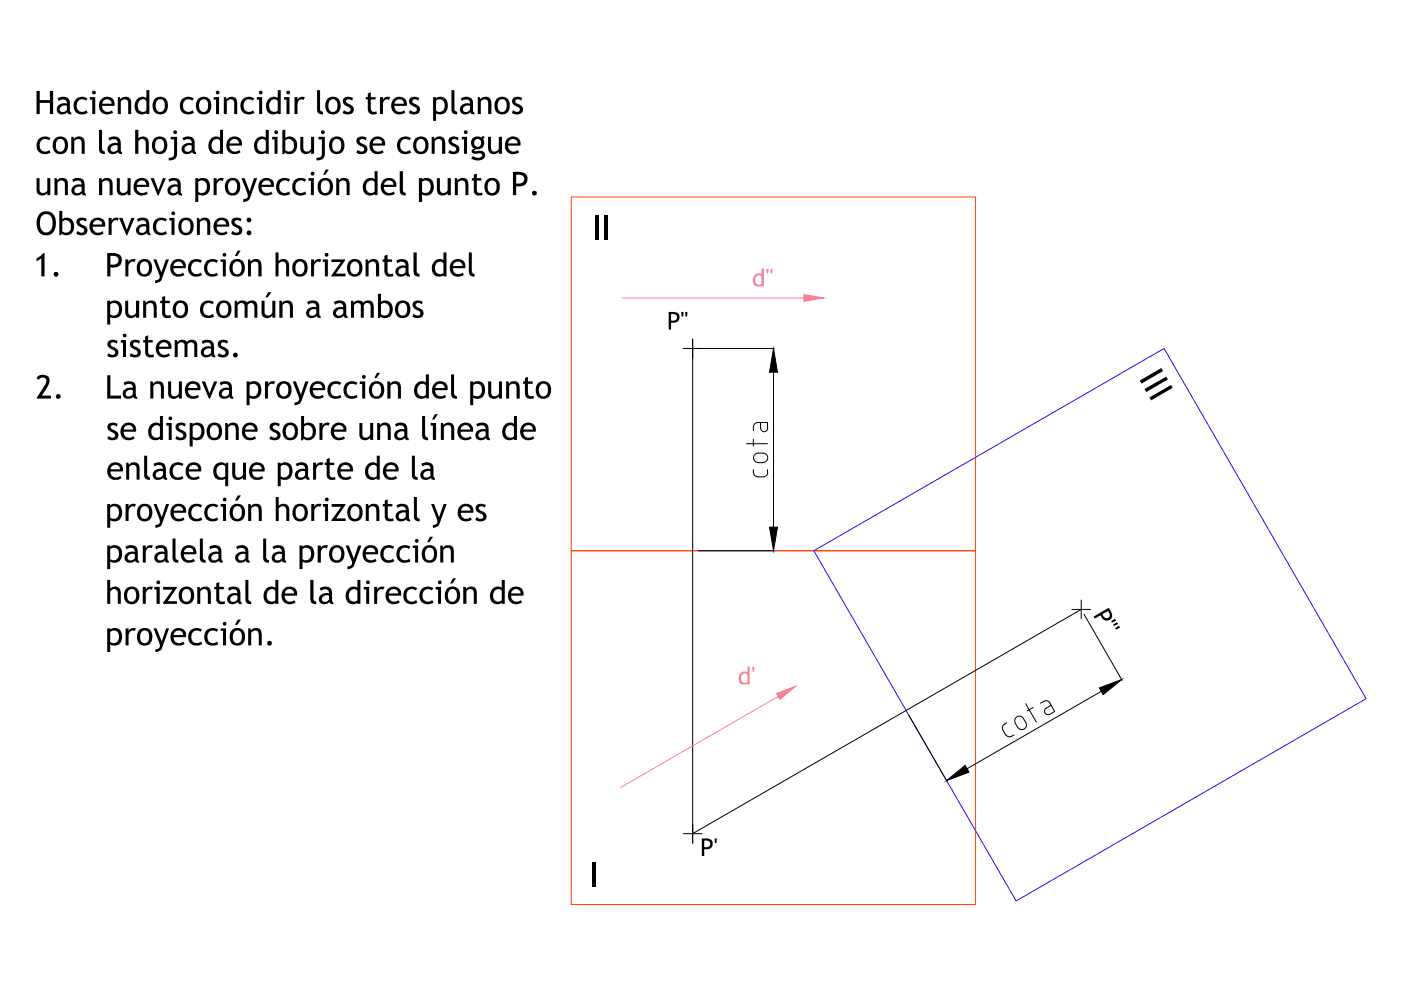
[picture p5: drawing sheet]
<svg xmlns="http://www.w3.org/2000/svg" width="297mm" height="210mm" viewBox="0 0 297 210" stroke-linecap="round" stroke-linejoin="round" font-family="sans-serif">
<path d="M121.1 41.8h85.7v75h-85.7zM121.1 116.8h85.7v75h-85.7z" fill="none" stroke="#ff3f00" stroke-width=".21"/>
<g fill="none" stroke="#000" stroke-width=".21">
<path d="M144.9 73.9h19.3M146.9 73.9v102.9M146.9 71.9v4M164 78.9v32.9M158.2 94.1h4.5M159.7 90.5v.8M159.7 93.1v1.5M159.7 99.6v.6M160.6 89.6h2.1v1.2M160.6 89.6a.87 .87 0 0 0-.8 .9M160.7 98.1h1.1M160.8 98.1a.99 .99 0 0 1-1-1 .99 .99 0 0 1 1-1h1a.99 .99 0 0 1 1 1 .99 .99 0 0 1-1 1"/>
<path d="M161.2 89.6v1.2M161.3 90.8a.74 .74 0 0 0 .7 .7 .74 .74 0 0 0 .8-.7M162.7 99.6v.6M148 116.8h16.2M159.8 100.2a.87 .87 0 0 0 .8 .9M160.6 101.1h1.3M162.8 100.2a.87 .87 0 0 1-.9 .9M227.2 129.2h4M229.2 129.2l-82.3 47.6M229.2 127.2v4M229.8 130.2l8.1 14M192.7 151.7l8.1 14"/>
<path d="M212.6 154.7l.6 1.1M212.9 153.5a.87 .87 0 0 0-.3 1.2M213.3 155.8a.87 .87 0 0 0 1.2 .3M213.4 153.3l-.5 .3M215 155.8l-.6 .3M215.3 153.3l.5 .9M217 152.3a.99 .99 0 0 0-1.4-.3 .99 .99 0 0 0-.3 1.3M217 152.4l.5 .8M217.5 149.2l2.2 3.9M217.5 153.2a.99 .99 0 0 1-.4 1.4 .99 .99 0 0 1-1.3-.4M219.1 150l-1.3 .7M220.6 149.1l.8-.4a.87 .87 0 0 1 1.2 .3l1 1.8-1.1 .7"/>
<path d="M221.8 150.1a.74 .74 0 0 0-.3 1.1 .74 .74 0 0 0 1.1 .2M222.9 149.5l-1.1 .7M233.5 146.6l-28.5 16.4M144.9 176.8h3.9M146.9 176.8h.1M146.9 174.8v4"/>
</g>
<g fill="#000">
<path d="M7.7 37.8h.7v2.3a.84 .84 0 0 0 .7 .8 .84 .84 0 0 0 .9-.6v-2.5h.7v3.6h-.7v-.5l-.9 .6-.7-.1-.5-.5-.2-.5zM7.7 19.3h.7v1.9h2.2v-1.9h.7v4.9h-.7v-2.4h-2.2v2.4h-.7zM8.3 29.4l.5-.3 .6-.2 .8 .1 .5 .3-.3 .4-.6-.2-.8 .1-.4 .3-.2 .6 .1 .8 .3 .6 1 .2 .7-.3 .2 .6-.5 .2-.8 .1-.7-.2-.6-.4-.3-.5-.1-1.1zM15.1 29h.4l.2 .5 .4-.4 .5-.2 .7 .1 .4 .3 .2 .7v2.6h-.6v-2.5a.8 .8 0 0 0-.7-.6 .8 .8 0 0 0-.9 .4v2.7h-.6zM16.1 21.1l.5-.4 .8-.2 .6 .1 .5 .3-.3 .5-.6-.3-.8 .1-.4 .4-.1 .7 .1 .8 .4 .5 .9 .1 .6-.3 .2 .6-.6 .2-.8 .1-1-.5-.4-.5-.1-.8 .1-.9zM21 27.5h.6v4.1l.3 .4 .3 .1v.6l-.7-.2-.5-.7zM24.8 37.8h.6v2.3a.84 .84 0 0 0 .7 .8 .84 .84 0 0 0 1-.6v-2.5h.6v3.6h-.6v-.5l-.9 .6-1-.3-.4-.5zM25 20.6h.4l.2 .5 .4-.4 .5-.2 .6 .1 .5 .4 .2 .5v2.7h-.6v-2.1a.84 .84 0 0 0-.5-1 .84 .84 0 0 0-1.1 .4v2.7h-.6zM28.7 27.5h.6v1.9l.4-.3 .8-.2 .5 .2 .4 .4 .1 .6v2.5h-.6v-2.5a.81 .81 0 0 0-.8-.6 .81 .81 0 0 0-.8 .4v2.7h-.6zM38.6 21.1l.6-.5 .7-.1 1.2 .3-.3 .6-.7-.3-.8 .1-.5 .9v.7l.3 .6 .7 .3h.5l.6-.3 .2 .6-.7 .2-.7 .1-.7-.2-.5-.5-.4-.7v-.9zM45.3 37.8h.6v.6l.6-.6h1l-.3 .6a.88 .88 0 0 0-.9 .1 .88 .88 0 0 0-.4 .8v2.1h-.6zM47.5 20.6h.4l.2 .5 .3-.4 .6-.2 .6 .1 .4 .3 .3 .7v2.6h-.6v-2.3a.82 .82 0 0 0-.7-.8 .82 .82 0 0 0-.9 .4v2.7h-.6z"/>
<path d="M51.4 21.1l.6-.4 .7-.2 .7 .1 .5 .3-.3 .5-.7-.3-.7 .1-.6 .9 .2 1 .4 .5 .8 .1 .7-.3 .2 .6-.6 .2-.8 .1-1-.5-.3-.4-.2-.7 .1-1zM58.9 38.4l.4-.4 .7-.3 .9 .1 .6 .3-.3 .4-.6-.2a1.34 1.34 0 0 0-1.4 1 1.34 1.34 0 0 0 .8 1.6h.6l.7-.3 .2 .5-.5 .3-1.1 .1-.5-.3-.6-.4-.3-.8v-.7zM63.7 29h.6v2.4a.84 .84 0 0 0 .8 .8 .84 .84 0 0 0 .9-.6v-2.6h.6v3.6h-.6v-.5l-.3 .3-.8 .3-.7-.2-.4-.5zM62.4 20.6h.7v.6l.7-.7 .8 .1-.3 .6a.84 .84 0 0 0-.9 0 .84 .84 0 0 0-.3 .9v2.1h-.7zM62.4 38.2l1-.5h.7l.8 .4-.3 .4-.8-.3-.6 .2-.4 .3-.2 .9 .1 .7 .3 .4 .5 .2h.6l.6-.3 .2 .6-.9 .3h-.6l-1-.5-.4-.9v-1.1zM67.2 19.1h.7v4.2l.3 .3 .3 .1v.6l-1-.3-.3-.5zM72.9 20.8l.5-.3 1 .1 .4 .2-.1 .6-.2-.1a.66 .66 0 0 0-.7-.3 .66 .66 0 0 0-.4 .6l1.3 .9a1.07 1.07 0 0 1 .1 1.3 1.07 1.07 0 0 1-1.2 .5l-1-.3 .3-.6 .5 .2a.57 .57 0 0 0 .9-.2 .57 .57 0 0 0-.6-.8l-.7-.4a.93 .93 0 0 1-.1-1.4zM75.7 29.3l.8-.4 1.2 .3-.1 .6-.3-.2a.53 .53 0 0 0-.8-.1 .53 .53 0 0 0 0 .8l1.2 .7 .2 .8-.4 .7-.5 .2h-.8l-.6-.3 .2-.6 .5 .3a.56 .56 0 0 0 .9-.3 .56 .56 0 0 0-.5-.8l-.8-.4a.93 .93 0 0 1-.2-1.3zM78 19.8l.6-.2v1h1v.5h-1v1.8a.73 .73 0 0 0 .3 .8 .73 .73 0 0 0 .9-.1l.1 .5-.6 .2-.8-.2-.4-.5-.1-2.5h-.4v-.5h.4zM80.6 20.6h.6v.6l.5-.6 .4-.1 .6 .1-.2 .6a.83 .83 0 0 0-1 0 .83 .83 0 0 0-.3 .9v2.1h-.6zM87 20.8l.8-.3 1.1 .3-.2 .6-.3-.2a.52 .52 0 0 0-.8-.1 .52 .52 0 0 0 .1 .8l1 .6a1.07 1.07 0 0 1 .2 1.3 1.07 1.07 0 0 1-1.3 .5l-.9-.3 .2-.6 .6 .2a.59 .59 0 0 0 .9-.3 .59 .59 0 0 0-.7-.7l-.5-.3a.99 .99 0 0 1-.2-1.5zM84.8 29.4l1.1-.5 .5 .1 .7 .3-.3 .4-.6-.2-.8 .1-.4 .4-.2 1 .2 .6 .3 .4 .9 .1 .7-.3 .3 .6-1.4 .3-.7-.2-.6-.4-.3-.6v-.8l.2-.9z"/>
<path d="M92.6 37.8h.7v2.4a.83 .83 0 0 0 .8 .7 .83 .83 0 0 0 .8-.6v-2.5h.7v3.6h-.7v-.5l-.8 .6-.8-.1-.5-.6zM91.5 29h.4l.3 .5 .3-.4 .5-.2 .7 .1 .4 .4 .3 .9v2.3h-.7v-2.4a.82 .82 0 0 0-.7-.7 .82 .82 0 0 0-.8 .4v2.7h-.7zM95.2 29.3l.6-.3h.8l.6 .2-.1 .6-.2-.2a.6 .6 0 0 0-.7-.1 .6 .6 0 0 0-.4 .6l1.4 .8 .2 .5-.1 .7-.5 .5-.7 .1-1.1-.3 .3-.6 .5 .3a.56 .56 0 0 0 .9-.3 .56 .56 0 0 0-.5-.8l-1-.6-.1-.7zM95.7 19.1h.7v4.2l.2 .3 .3 .1v.6l-.8-.2-.4-.6zM100.5 37l.6-.2v1h1v.5h-1v1.8a.7 .7 0 0 0 .3 .7 .7 .7 0 0 0 .8 0l.1 .6-.4 .1-.9-.1-.5-.5v-2.6h-.5v-.5h.5zM101.3 20.6h.4l.2 .5 .4-.4 .6-.2 .9 .3 .3 .7 .1 2.7h-.7v-2.1a.84 .84 0 0 0-.5-1 .84 .84 0 0 0-1.1 .4v2.7h-.6zM103.5 29h.6v2.4a.82 .82 0 0 0 .8 .8 .82 .82 0 0 0 .8-.6v-2.6h.7v3.6h-.7v-.5l-.3 .4-.6 .2-.9-.3-.4-.5zM108.8 20.8l.8-.3 1.1 .3-.2 .6-.3-.2a.52 .52 0 0 0-.8-.1 .52 .52 0 0 0 .2 .8l.8 .5a1.08 1.08 0 0 1 .3 1.4 1.08 1.08 0 0 1-1.4 .4l-.8-.2 .3-.6 .5 .2a.57 .57 0 0 0 .9-.2 .57 .57 0 0 0-.6-.8l-.6-.3a.99 .99 0 0 1-.2-1.5zM7.7 54.8l.9-.6 .6-.5h.2v4.9h-.6v-3.8l-1.1 .6zM11.6 37.8h.4l.2 .4 .7-.5 .8 .1 .5 .4 .2 .5v2.7h-.6v-2.2a.83 .83 0 0 0-.6-.9 .83 .83 0 0 0-1 .4v2.7h-.6zM16.5 46.4l.5-.2h.7l.7 .2-.2 .6-.2-.2a.66 .66 0 0 0-1.1 .4l.2 .3 1 .5 .3 .3 .1 .5a1.44 1.44 0 0 1-2.3 .8l.2-.6 .6 .3a.57 .57 0 0 0 .9-.3 .57 .57 0 0 0-.6-.8l-.7-.3-.3-.4-.1-.6zM21 37.8h.5l.2 .4 .2-.3 .5-.2h.6l.6 .4 .3 .7v2.6h-.7v-2.2a.83 .83 0 0 0-.5-.9 .83 .83 0 0 0-1 .4v2.7h-.7z"/>
<path d="M23 46.2h.7v.6l.6-.6h.9l-.3 .6a.87 .87 0 0 0-.9 .1 .87 .87 0 0 0-.3 .8v2.1h-.7zM25.2 46.2h.8l.9 2.5 1-2.5h.6l-1.5 3.7h-.2zM26.6 55h.6v.6l.6-.6h1l-.3 .6a.88 .88 0 0 0-.9 .1 .88 .88 0 0 0-.4 .8v2.1h-.6zM31.9 37.8h.7l1 2.5 .9-2.5h.7l-1.6 3.7h-.2zM32.5 55h.6l1.1 2.8 1-2.8h.6l-1.5 4.3-.6 .5-.8 .2v-.5l.3-.1a.88 .88 0 0 0 .5-1.5zM32.8 46.8l.5-.4 .6-.2h.7l.8 .3-.3 .5-.6-.3a1.25 1.25 0 0 0-1.4 1.8l.2 .4 .4 .3 .8 .1 .6-.3 .3 .5-.5 .3-1 .1-.8-.3-.4-.4-.3-.8v-.7zM40.3 55.4l.5-.3 .6-.2 .7 .1 .7 .3-.3 .4-.5-.2-.9 .1-.4 .4-.2 1 .2 .7 .3 .3 .8 .1 .8-.3 .2 .5-.8 .3h-.8l-.9-.5-.4-.8-.1-.6 .2-.8zM41.7 46.2h.5l.2 .5 .7-.5h.8l.5 .4 .2 .5v2.7h-.7v-2.2a.82 .82 0 0 0-.6-.9 .82 .82 0 0 0-.9 .4v2.7h-.7zM43.6 55.6l.4-.4 .9-.3 .8 .1 .5 .3-.3 .4-.8-.2a1.37 1.37 0 0 0-.9 2.2l.3 .3 .5 .1 1-.3 .2 .5-.4 .3h-1.2l-.9-.5-.4-1v-.8zM49.3 46.4l.5-.2h.7l.7 .2-.2 .6-.2-.2a.56 .56 0 0 0-.7-.1 .56 .56 0 0 0-.3 .6l1.3 .8a1.08 1.08 0 0 1 .1 1.4 1.08 1.08 0 0 1-1.3 .4l-.9-.3 .2-.6 .7 .3a.59 .59 0 0 0 .8-.4 .59 .59 0 0 0-.7-.7l-.9-.7v-.6zM51.2 37.8h.7l1 2.8 .9-2.8h.7l-1.5 4.3-.7 .6-.7 .1v-.6h.2a.86 .86 0 0 0 .7-.5 .86 .86 0 0 0-.2-1zM52.6 55h.4l.2 .5 .4-.4 .4-.2 .7 .1 .5 .4 .3 .8v2.4h-.7v-2.5a.84 .84 0 0 0-.7-.7 .84 .84 0 0 0-.9 .5v2.7h-.6z"/>
<path d="M58.4 53.5h.7v1.9l.5-.4 .7-.1 .3 .1 .5 .4 .2 .7v2.5h-.6v-2.3a.85 .85 0 0 0-.7-.8 .85 .85 0 0 0-.9 .4v2.7h-.7zM66 55h.6v.6l.5-.6h1l-.2 .6a.88 .88 0 0 0-1 .1 .88 .88 0 0 0-.3 .8v2.1h-.6zM70.3 55h2.9l-2 3h2v.6h-3l2.1-3h-2zM71.3 37.8h.4l.2 .4 .2-.3 .5-.2 .8 .1 .5 .3 .2 .7v2.6h-.6v-2.2a.83 .83 0 0 0-.6-.9 .83 .83 0 0 0-1 .4v2.7h-.6zM77.5 55h.4l.2 .5 .4-.4 .4-.2h.6l.5 .3 .4 1v2.4h-.7v-2.5a.84 .84 0 0 0-.7-.7 .84 .84 0 0 0-.9 .5v2.7h-.6zM81.5 54.2l.7-.2v1h.9v.5h-.9v1.8a.7 .7 0 0 0 .3 .8 .7 .7 0 0 0 .8-.1l.1 .6h-.6a1.11 1.11 0 0 1-1.3-1.1v-2h-.4v-.5h.4zM84.8 36.3h.6v4a.58 .58 0 0 0 .6 .6v.6h-.3l-.6-.3-.3-.3zM87.7 53.5h.6v4a.58 .58 0 0 0 .6 .6v.5h-.3l-.7-.3-.2-.4zM96.4 37.8h.5l.2 .4 .7-.5 .8 .1 .4 .2 .3 1v2.4h-.6l-.1-2.3a.83 .83 0 0 0-.6-.8 .83 .83 0 0 0-.9 .4v2.7h-.7zM99.4 53.5h.6v4l.2 .5 .4 .1v.5l-.8-.1-.2-.2-.2-.5zM126.2 45.6h.7v5.3h-.7zM128.2 45.6h.7v5.3h-.7z"/>
<path d="M22.9 72.4l.6-.3h.8l.6 .2-.1 .6-.2-.1a.68 .68 0 0 0-.6-.2 .68 .68 0 0 0-.5 .5l.2 .3 1.1 .6 .3 .6-.1 .6-.5 .5-.8 .1-1-.3 .3-.6 .5 .3a.56 .56 0 0 0 .9-.3 .56 .56 0 0 0-.5-.8l-.7-.3-.3-.4-.1-.6zM26.5 63.8h.7v2.3a.84 .84 0 0 0 .7 .8 .84 .84 0 0 0 .9-.6v-2.5h.7v3.6h-.7v-.5l-.2 .3-.7 .3-.8-.2-.4-.5zM27.9 72.3l.7-.3 1.1 .3-.2 .6-.3-.2a.52 .52 0 0 0-.8 0 .52 .52 0 0 0 .1 .8l1 .5 .3 .6a1.29 1.29 0 0 1-1.9 1.1l-.4-.2 .2-.6 .6 .3a.57 .57 0 0 0 .9-.3 .57 .57 0 0 0-.6-.8l-.6-.3a.93 .93 0 0 1-.1-1.5zM30.8 71.3l.6-.2v1h1v.5h-1v1.8a.71 .71 0 0 0 .3 .8 .71 .71 0 0 0 .9-.1v.6h-.6a1 1 0 0 1-1.2-1.1v-2h-.4v-.5h.4zM30.4 63.8h.4l.2 .4 .3-.3 .7-.2h.4l.5 .3 .3 1v2.4h-.6v-2.4a.82 .82 0 0 0-.7-.8 .82 .82 0 0 0-.9 .5v2.7h-.6zM34.4 63l.6-.2v1h1v.5h-1v1.8a.7 .7 0 0 0 .3 .7 .7 .7 0 0 0 .9 0v.5l-.6 .2-.6-.1-.5-.5-.1-2.6h-.4v-.5h.4zM37 72.1h.5l.2 .4 .4-.3 .4-.2 .7 .1 .5 .4 .2-.3 .7-.2 .8 .3 .4 .6v2.8h-.6v-2.3a.75 .75 0 0 0-.6-.8 .75 .75 0 0 0-.8 .4v2.7h-.7v-2.5a.76 .76 0 0 0-.7-.6 .76 .76 0 0 0-.7 .4v2.7h-.7zM42.9 64.2l.6-.4 .7-.1 1.1 .3-.3 .5-.4-.2-.5-.1a1.43 1.43 0 0 0-1 1.3 1.43 1.43 0 0 0 .8 1.4h.5l.7-.3 .3 .5-.7 .3-.8 .1-1-.5-.5-.9v-.9zM46.4 72.4l.8-.4 1.1 .3-.2 .6-.3-.2a.52 .52 0 0 0-.8 0 .52 .52 0 0 0 .2 .8l1.1 .6 .2 .9-.3 .5-.5 .2h-1l-.6-.2 .3-.6 .5 .3a.57 .57 0 0 0 .9-.3 .57 .57 0 0 0-.6-.8l-.5-.3a.95 .95 0 0 1-.3-1.4zM49.7 63.8h.5l.2 .4 .3-.3 .6-.2 .6 .1 .5 .4 .6-.5 1.1 .2 .3 .2 .2 .6v2.7h-.7v-2.4a.75 .75 0 0 0-.6-.7 .75 .75 0 0 0-.8 .4v2.7h-.6v-2.6a.79 .79 0 0 0-.7-.6 .79 .79 0 0 0-.8 .5v2.7h-.7zM59.2 63.8h.5l.2 .4 .4-.4 .6-.1 .6 .1 .3 .3 .3 .8v2.5h-.6v-2.2a.83 .83 0 0 0-.6-1 .83 .83 0 0 0-1 .5v2.7h-.7zM74.4 63.8h.4l.3 .4 .3-.4 .5-.1 .6 .1 .5 .4 .7-.5h.4l.7 .2 .3 .3 .1 .7v2.5h-.6v-2.3a.75 .75 0 0 0-.6-.9 .75 .75 0 0 0-.9 .5v2.7h-.6v-2.6a.76 .76 0 0 0-.7-.6 .76 .76 0 0 0-.7 .5v2.7h-.7z"/>
<path d="M87.7 64l.9-.3 1 .2-.1 .6-.3-.1a.52 .52 0 0 0-.9-.1 .52 .52 0 0 0 .2 .8l1 .5 .3 .7a1.35 1.35 0 0 1-2.1 1l-.2-.1 .2-.6 .4 .2a.61 .61 0 0 0 1-.3 .61 .61 0 0 0-.6-.7l-.8-.6a.92 .92 0 0 1 0-1.2zM7.9 79.9l.7-.4h.7l.6 .1 .5 .5 .1 .9-.2 .5-1.4 2.4h1.9v.6h-3l1.8-2.9 .2-.7a.83 .83 0 0 0-.7-.9 .83 .83 0 0 0-.9 .5l-.5-.3zM22.7 79.6h.7v4.3h2.3v.6h-3zM22.9 90l.8-.4 1.2 .2-.1 .6-.4-.1a.51 .51 0 0 0-.8 0 .51 .51 0 0 0 .2 .7l1.1 .7 .2 .8-.4 .6-.4 .2-.6 .1-1-.3 .3-.6 .5 .2a.56 .56 0 0 0 .9-.2 .56 .56 0 0 0-.5-.8l-1-.7-.1-.6zM31.9 80.9h.4l.2 .4 .5-.4 .3-.1h.6l.6 .4 .3 .8v2.5h-.7v-2.2a.85 .85 0 0 0-.6-.9 .85 .85 0 0 0-1 .4v2.7h-.6zM35.6 80.9h.7v2.3a.84 .84 0 0 0 .7 .8 .84 .84 0 0 0 .9-.6v-2.5h.7v3.6h-.7v-.5l-.8 .6-.8-.1-.6-.6zM37.4 90l.8-.4 1.2 .2-.2 .6-.3-.1a.52 .52 0 0 0-.8-.1 .52 .52 0 0 0 .1 .8l1.1 .7 .2 .8-.4 .6-.4 .2h-.9l-.6-.2 .2-.6 .6 .2a.56 .56 0 0 0 .8-.2 .56 .56 0 0 0-.5-.8l-1-.7-.1-.6zM36.3 98.7l.5-.5 .7-.2 .7 .1 .7 .3-.3 .4-.6-.2-.8 .1-.6 .8 .1 .9 .3 .6 .9 .2 .8-.3 .2 .5-.8 .3h-.8l-1-.5-.4-.9 .1-.9zM42.8 80.9h.7l.9 2.5 1-2.5h.7l-1.6 3.7h-.2zM49.2 98.1h.7v2.4a.84 .84 0 0 0 .7 .7 .84 .84 0 0 0 .9-.6v-2.5h.7v3.6h-.7v-.5l-.5 .5h-.6a1.1 1.1 0 0 1-1.2-1.2zM47.8 89.7h.4l.2 .4 .3-.3 .5-.2 .7 .1 .5 .3 .2 .9v2.4h-.6v-2.4a.82 .82 0 0 0-.7-.8 .82 .82 0 0 0-.9 .5v2.7h-.6zM57.3 90l.8-.4 1.2 .2-.2 .6-.3-.1a.52 .52 0 0 0-.8-.1 .52 .52 0 0 0 .2 .8l1 .6 .3 .5v.4l-.4 .6-.5 .2h-.8l-.7-.2 .3-.6 .5 .2a.56 .56 0 0 0 .9-.2 .56 .56 0 0 0-.5-.8l-1-.7-.2-.6z"/>
<path d="M56.2 80.9h.6v.6l.6-.6h.9l-.2 .6a.88 .88 0 0 0-.9 .1 .88 .88 0 0 0-.4 .8v2.1h-.6zM62.1 80.9h.6l1.1 2.8 .9-2.8h.7l-1.6 4.4-.6 .5-.8 .1v-.6h.2a.85 .85 0 0 0 .8-.5 .85 .85 0 0 0-.2-1zM66.4 98.1h.6v.6l.6-.6h.9l-.2 .6a.88 .88 0 0 0-.9 .1 .88 .88 0 0 0-.4 .8v2.1h-.6zM69.3 97.3l.6-.2v1h1v.5h-1v1.8a.71 .71 0 0 0 .3 .8 .71 .71 0 0 0 .8-.1l.1 .6h-.6a1.05 1.05 0 0 1-1.2-1.1v-2h-.5v-.5h.5zM67.7 89.7h.7v.5l.5-.5 .4-.1 .6 .1-.3 .6a.88 .88 0 0 0-.9 0 .88 .88 0 0 0-.3 .9v2.1h-.7zM69.8 81.5l.4-.4 .8-.3 .8 .1 .6 .3-.3 .4-.6-.2-.8 .1-.4 .3-.2 .6v.7l.4 .7 .5 .2h.5l.6-.3 .2 .6-.5 .2-1 .1-.9-.5-.5-1 .1-1zM73.3 81.3l1-.5 .8 .1 .7 .3-.3 .4-.6-.2-.9 .1-.4 .6-.1 .8 .2 .7 .3 .3 .9 .1 .7-.3 .2 .5-.7 .3-.8 .1-1-.5-.4-.6-.1-.6 .1-.7zM76.2 89.7h.6v2.3a.84 .84 0 0 0 .7 .8 .84 .84 0 0 0 1-.6v-2.5h.6v3.6h-.6v-.5l-.4 .3-.6 .3-.9-.3-.4-.5zM80 89.7h.4l.2 .4 .3-.3 .5-.2h.6l.5 .3 .3 .8v2.6h-.6v-2.4a.82 .82 0 0 0-.7-.8 .82 .82 0 0 0-.9 .5v2.7h-.6zM82.1 80.9h.5l.2 .4 .4-.4 .4-.1h.5l.6 .4 .3 .8v2.5h-.6v-2.2a.83 .83 0 0 0-.6-1 .83 .83 0 0 0-1 .5v2.7h-.7zM89.5 88.2h.6v4l.2 .4 .5 .2v.6l-.8-.2-.5-.6zM95.6 79.4h.7v4a.59 .59 0 0 0 .6 .6v.6h-.3l-.5-.2-.4-.6z"/>
<path d="M93.5 89.7h.4l.2 .4 .2-.3 .6-.2h.6l.6 .4 .2 .7v2.6h-.6l-.1-2.5a.8 .8 0 0 0-.7-.7 .8 .8 0 0 0-.8 .5v2.7h-.6zM103.5 80.9h.6v2.4a.85 .85 0 0 0 .8 .7 .85 .85 0 0 0 .9-.6v-2.5h.6v3.6h-.6v-.5l-.8 .6-.9-.2-.5-.5zM107.3 80.9h.4l.3 .4 .7-.5 .7 .1 .5 .4 .3 1v2.2h-.7v-2.3a.82 .82 0 0 0-.6-.9 .82 .82 0 0 0-.9 .5v2.7h-.7zM111.3 80.2l.6-.3v1h1v.5h-1v1.8a.71 .71 0 0 0 .4 .8 .71 .71 0 0 0 .8-.1l.1 .6-.5 .1-.8-.1-.5-.6-.1-2.5h-.4v-.5h.4zM241.6 80.7l4.6-2.7 .4 .7-4.6 2.6zM242.7 82.5l4.6-2.6 .3 .5-4.6 2.7zM243.7 84.3l4.6-2.7 .3 .6-4.5 2.7zM26.6 106.9h.7v.6l.6-.6h.9l-.3 .6a.87 .87 0 0 0-.9 .1 .87 .87 0 0 0-.3 .8v2.1h-.7zM26.8 98.1h.4l.2 .5 .4-.5 .4-.1 .8 .1 .4 .3 .2 .6v2.7h-.6v-2.5a.83 .83 0 0 0-.8-.7 .83 .83 0 0 0-.8 .5v2.7h-.6zM30.6 96.6h.6v4.1l.3 .4 .3 .1v.5l-.8-.1-.4-.7zM30.3 115.7h.6v.5l.6-.5 .9-.1-.2 .7a.88 .88 0 0 0-1 0 .88 .88 0 0 0-.3 .9v2.1h-.6zM32.6 106.9h.6l1.1 2.8 .9-2.8h.7l-1.7 4.4-.7 .5-.6 .1v-.6h.3a.91 .91 0 0 0 .7-.6 .91 .91 0 0 0-.2-1z"/>
<path d="M36.6 114.2h.6v4.1l.3 .4 .3 .1v.5l-.7-.1-.4-.3-.1-.4zM42.4 114.2h.6v4.1l.3 .4 .3 .1v.5l-.8-.2-.4-.6zM40.4 107.3l.3-.3 .7-.2h.7l.7 .4-.3 .4-.6-.3-.9 .2-.3 .5-.1 .6 .1 .8 .4 .4 .9 .2 .6-.3 .2 .6-.4 .2h-1l-1-.4-.4-.5-.1-.8 .1-1zM43.6 107.5l.6-.5 .6-.2h.7l.8 .4-.4 .4-.6-.3-.6 .1-.5 .4-.2 .6 .1 .9 .2 .4 .4 .3h.7l.6-.3 .2 .6-1.4 .2-.5-.1-.6-.4-.4-1 .1-1zM52.6 106.9h.5l.2 .4 .7-.5h.6l.6 .3 .3 .9v2.5h-.6v-2.3a.85 .85 0 0 0-.7-.9 .85 .85 0 0 0-.9 .5v2.7h-.7zM55.8 114.2h.6v4.1l.3 .4 .3 .1v.5l-.7-.1-.3-.3-.2-.4zM58.5 105.4h.6v1.9l.5-.4 .8-.1 .4 .2 .4 .4 .1 .6v2.5h-.6v-2.3a.85 .85 0 0 0-.6-.8 .85 .85 0 0 0-1 .4v2.7h-.6zM66 106.9h.6v.6l.6-.6h1l-.3 .6a.87 .87 0 0 0-.9 .1 .87 .87 0 0 0-.4 .8v2.1h-.6zM67.4 115.7h.6v.5l.7-.6h.9l-.3 .7a.88 .88 0 0 0-.9 0 .88 .88 0 0 0-.4 .9v2.1h-.6zM70.3 106.9h2.9l-1.9 3h2v.6h-3l2-3h-2zM73.3 115.7h.7l1 2.7 .9-2.7h.7l-1.6 4.3-.5 .5-.8 .2v-.6h.3a.95 .95 0 0 0 .4-1.6zM77.6 106.9h.4l.2 .4 .7-.5h.6l.6 .3 .3 .9v2.5h-.6v-2.3a.82 .82 0 0 0-.6-.9 .82 .82 0 0 0-1 .5v2.7h-.6z"/>
<path d="M81.6 106.1l.6-.2v1h1v.5h-1v1.7a.71 .71 0 0 0 .3 .8 .71 .71 0 0 0 .9 0v.6h-.5h-.6l-.6-.5-.1-2.6h-.4v-.5h.4zM81.1 116.1l.5-.3 .6-.2h.7l.7 .3-.3 .5-.9-.3a1.41 1.41 0 0 0-.7 2.4l.3 .2 .5 .1 .9-.3 .2 .5-.8 .3h-.8l-.9-.5-.5-.9v-.8zM84.5 116.2l.5-.4 .6-.2h.7l.7 .4-.3 .4-.6-.3-.8 .2-.5 .6-.1 .8 .2 .6 .3 .3 .8 .2 .8-.3 .2 .5-.8 .3h-.8l-.9-.5-.3-.4-.2-.7 .1-.7zM87.3 96.6h.7v4.2l.3 .3 .3 .1v.5l-.9-.1-.4-.6zM87.8 105.4h.6v4.2l.3 .3 .3 .1v.5l-.9-.2-.3-.5zM91.4 106.9h.6l1.1 2.8 1-2.8h.6l-1.6 4.4-.7 .5-.6 .1v-.6h.3a.82 .82 0 0 0 .7-.6 .82 .82 0 0 0-.3-.8zM93.3 115.7h.5l.2 .4 .3-.3 .5-.2h.7l.4 .3 .3 .8v2.6h-.6l-.1-2.5a.84 .84 0 0 0-.7-.7 .84 .84 0 0 0-.8 .5v2.7h-.7zM101.1 107.1l.6-.3 1.3 .2-.2 .6-.2-.1a.56 .56 0 0 0-.7-.2 .56 .56 0 0 0-.3 .7l1.2 .8a1.08 1.08 0 0 1 .2 1.3 1.08 1.08 0 0 1-1.3 .4l-.9-.2 .2-.6 .6 .3a.59 .59 0 0 0 .9-.5 .59 .59 0 0 0-.7-.6l-.7-.4-.2-.3-.1-.7zM22.7 123h.7v1.8l.5-.4 .6-.1 .6 .3 .3 .3 .2 .6v2.5h-.6v-2.2a.85 .85 0 0 0-.7-.9 .85 .85 0 0 0-.9 .5v2.6h-.7zM26.6 133.2h.7v.6l.5-.6h1l-.3 .6a.88 .88 0 0 0-.9 .1 .88 .88 0 0 0-.3 .9v2h-.7zM30.3 124.4h.6v.6l.6-.6h.8l-.1 .7a.84 .84 0 0 0-1 0 .84 .84 0 0 0-.3 .9v2h-.6zM32.6 133.2h.6l1.1 2.8 .9-2.8h.7l-1.6 4.3-.5 .5-.9 .2v-.5l.3-.1a.88 .88 0 0 0 .5-1.4z"/>
<path d="M34.6 124.4h2.9l-1.9 3.1h1.9v.5h-3l2.1-3h-2zM40.4 133.7l1-.5h.6l.8 .3-.3 .5-.8-.3a1.31 1.31 0 0 0-1.1 1.8 1.31 1.31 0 0 0 2 .5l.3 .5-.9 .4h-.8l-.9-.5-.3-.6-.1-.8 .1-.8zM41.8 124.4h.5l.2 .5 .3-.3 .7-.3 .6 .2 .3 .2 .3 .9v2.4h-.6v-2.1a.85 .85 0 0 0-.6-1 .85 .85 0 0 0-1 .5v2.6h-.7zM45.8 123.7l.7-.3v1h1v.5h-1v1.8a.71 .71 0 0 0 .3 .8 .71 .71 0 0 0 .8-.1l.1 .6-.6 .1-.7-.1-.5-.5-.1-2.6h-.4v-.5h.4zM43.6 133.8l.6-.4 .6-.2h.6l.9 .3-.4 .5-.8-.3a1.34 1.34 0 0 0-1.1 1.4 1.34 1.34 0 0 0 1.2 1.3l.8-.4 .3 .5-.7 .3-.9 .1-.5-.2-.6-.6-.3-.7v-.6zM52 123h.7v4.1l.3 .4h.3v.6l-.9-.2-.4-.6zM52.6 133.2h.5l.2 .5 .7-.5h.7l.5 .2 .3 1v2.4h-.6l-.1-2.3a.83 .83 0 0 0-.6-.8 .83 .83 0 0 0-.9 .4v2.7h-.7zM65.8 123h.7v3.9a.58 .58 0 0 0 .6 .6v.6h-.3l-.6-.2-.4-.5zM79.3 124.4h.7v.6l.5-.5 .5-.2 .5 .1-.3 .7a.84 .84 0 0 0-.9 0 .84 .84 0 0 0-.3 .9v2h-.7zM86 124.9l.5-.4 .8-.2 1.2 .4-.4 .5-.6-.3-.7 .1-.4 .4-.2 .5v.7l.4 .8 .9 .2 .7-.4 .2 .6-.6 .3h-.8l-1-.5-.5-1 .1-.9zM89.4 124.9l.5-.4 .8-.2 1.2 .4-.3 .5-.7-.3-.8 .2-.4 .5-.1 .8 .1 .6 .4 .4 .9 .2 .7-.4 .2 .6-.7 .3h-.8l-1-.5-.3-.5-.2-.7 .1-.9zM98.2 124.4h.5l.2 .5 .2-.3 .8-.3 .6 .2 .3 .2 .3 .8v2.5h-.6v-2.1a.83 .83 0 0 0-.6-1 .83 .83 0 0 0-1 .5v2.6h-.7z"/>
<path d="M236.4 133.2l.8-.6 .3 .5-.9 .4zM151.5 177.8h.5l-.1 .9h-.3zM125.6 182.7h.7v5.3h-.7z"/>
<path d="M19.5 19.6a.4 .4 0 0 1 .8 0 .4 .4 0 0 1-.8 0zM19 20.6h1.2v3.6h-.6v-3.1h-.6z"/>
<path d="M45.8 19.6a.39 .39 0 0 1 .7 0 .39 .39 0 0 1-.7 0zM45.3 20.6h1.1v3.6h-.6v-3.1h-.5z"/>
<path d="M54.9 19.6a.4 .4 0 0 1 .8 0 .4 .4 0 0 1-.8 0zM54.4 20.6h1.2v3.6h-.7v-3.1h-.5z"/>
<path d="M60.7 19.6a.4 .4 0 0 1 .8 0 .4 .4 0 0 1-.8 0zM60.2 20.6h1.2v3.6h-.7v-3.1h-.5z"/>
<path d="M11.6 29.4l.6-.4 .8-.1 .6 .2 .5 .4 .3 .6v.9l-.2 .9-.5 .5-.5 .3h-.8l-.5-.2-.5-.5-.2-.7v-.9zM12.2 29.6l-.3 .6v1.1l.3 .7 .5 .1a1.27 1.27 0 0 0 1-1.8l-.1-.4-.4-.4h-.7z"/>
<path d="M12.2 20.9l.7-.4h.6l.5 .1 .6 .4 .2 .6v1.9l.3 .4v.4a.68 .68 0 0 1-.8-.5l-.4 .3-.6 .1a1.13 1.13 0 0 1-1.3-1 1.13 1.13 0 0 1 1.1-1.2l.6-.1 .5 .1a.93 .93 0 0 0-.7-.9 .93 .93 0 0 0-1 .3zM13 22.5a.69 .69 0 0 0-.2 1.1 .69 .69 0 0 0 1 0l.4-.3v-.9h-.7z"/>
<path d="M21.5 21l.6-.4 .7-.1 .9 .3 .4 .4 .2 .6v.7h-2.7l.2 .6 .4 .5 .8 .1 .7-.3 .3 .4-.2 .2-1.3 .3-.7-.3-.4-.3-.4-.7v-1zM22.1 21.3l-.4 .7h2v-.1a1 1 0 0 0-1.6-.6z"/>
<path d="M23 29.3l1-.4 .6 .1 .6 .3 .4 .6v2.1l.3 .4v.3l-.7-.2-.2-.3-.7 .5h-.7l-.7-.6-.1-.5 .2-.7 .7-.5 .8-.1a.29 .29 0 0 0 .5 0 .29 .29 0 0 0-.2-.5l-.4-.3-.7 .1-.5 .2zM23.7 31a.67 .67 0 0 0-.2 1 .67 .67 0 0 0 1.1 .1l.3-.4v-.9h-.7z"/>
<path d="M29 21.1l.4-.4 .7-.2 .9 .3v-1.7h.7v5.1h-.7v-.3l-.5 .3-.6 .1-.6-.2-.5-.5-.2-.4-.1-.9zM29.7 21.3l-.4 .6v1l.3 .6 .5 .2h.4l.5-.3v-2a.91 .91 0 0 0-1.3-.1z"/>
<path d="M28.7 38.4l.5-.5 .5-.2 .9 .1 .6 .3 .4 .8v.7h-2.6v.3l.2 .5 .4 .4 .8 .1 .6-.3 .3 .5-.7 .3-.9 .1-.5-.2-.5-.5-.4-.8 .1-.9zM29.2 38.6l-.2 .6h2l-.2-.7-.5-.2h-.5z"/>
<path d="M32.6 29.5l.3-.3 .8-.3 .8 .2 .6 .4 .3 .7v1.2l-.3 .7-.4 .4-.7 .2h-.6l-.4-.2-.5-.5-.3-.8v-.7zM33.2 29.7l-.3 .8v.9l.3 .6 .5 .1a1.26 1.26 0 0 0 1.1-1.8l-.1-.4-.5-.4h-.6z"/>
<path d="M32.9 20.9l.7-.4h.5l.7 .2 .5 .4 .3 .6v1l-.2 .8-.6 .6-.7 .2-.5-.1-.5-.2-.5-.5-.2-.5-.1-.9 .3-.9zM33.5 21.1l-.4 .8-.1 .8 .2 .7 .5 .3h.3a1.32 1.32 0 0 0 .9-1.9l-.4-.6-.3-.1z"/>
<path d="M36.7 28a.4 .4 0 0 1 .8 0 .4 .4 0 0 1-.8 0zM36.2 29h1.3v3.8l-.1 .5-.4 .5-.5 .2h-.7v-.5l.4-.1a.73 .73 0 0 0 .7-.8v-3h-.7z"/>
<path d="M38.7 29.3l1-.4 .6 .1 .6 .3 .4 .7v1.8l.3 .6v.3a.78 .78 0 0 1-.9-.5l-.4 .3-.8 .2-.6-.2-.4-.8 .2-.7 .3-.4 1-.3 .6 .1a.93 .93 0 0 0-.5-.9 .93 .93 0 0 0-1.1 .2l-.1 .1zM39.5 31a.68 .68 0 0 0-.3 1 .68 .68 0 0 0 1.1 .1l.3-.4v-.9h-.7z"/>
<path d="M42.1 20.9l.7-.4h.5l.7 .2 .5 .4 .3 .8v.9l-.3 .9-.5 .4-.7 .2-.5-.1-.4-.1-.6-.6-.3-1.3 .2-.7zM42.7 21.2l-.5 .7v1l.4 .7 .5 .1a1.2 1.2 0 0 0 1-1.6l-.4-.9-.3-.1z"/>
<path d="M44.7 29.4l1-.5 .6 .1 .4 .2v-1.7h.6v5.1h-.6v-.2l-.6 .3h-.8l-.8-.6-.3-.6v-.7l.1-.8zM45.2 29.8l-.3 .7v1l.5 .5 .4 .1 .9-.2v-2a.93 .93 0 0 0-1.5-.1z"/>
<path d="M48.2 38.1l.6-.3 .9-.1 .5 .2 .5 .5 .2 .7v.9l-.3 .8-.5 .5-.5 .2-.8-.1-.5-.2-.4-.5-.2-1.4 .2-.7zM48.8 38.4l-.4 .7v1l.4 .7 .6 .2 .7-.6 .1-1.3-.4-.8-.6-.1z"/>
<path d="M48.6 29.4l.7-.4 .6-.1 .7 .2 .5 .5 .2 .6v.7h-2.7l.1 .5 .5 .6 .8 .1 .7-.3 .3 .5-.2 .1-.7 .3h-.8l-.5-.3-.5-.5-.3-.6v-.9zM49 29.7l-.3 .7h2v-.1a1.01 1.01 0 0 0-1.7-.6z"/>
<path d="M54.3 29.6l.8-.6h.8l.4 .2v-1.7h.7v5.1h-.7v-.2l-.4 .2-.9 .1-.9-.6-.2-.5-.1-.9zM55 29.7l-.4 .7v.9l.3 .6 .6 .2h.6l.2-.3v-1.9a.91 .91 0 0 0-1.3-.2z"/>
<path d="M55.1 38.4l.5-.5 .6-.2 .9 .1 .7 .5 .3 .6-.1 .7h-2.5v.6l.5 .6 .9 .1 .6-.3 .2 .5-.7 .3-.8 .1-1.1-.7-.3-.9v-.8zM55.8 38.6l-.3 .6h1.9v-.4a1.01 1.01 0 0 0-1.6-.2z"/>
<path d="M58.2 28a.4 .4 0 0 1 .8 0 .4 .4 0 0 1-.8 0zM57.7 29h1.1v3.6h-.6v-3h-.5z"/>
<path d="M56.9 21.1l.4-.4 .7-.2 .9 .3v-1.7h.6v5.1h-.6v-.3l-.6 .3-.5 .1-.6-.2-.5-.5-.3-.6v-.8zM57.6 21.2l-.4 .5-.1 1 .3 .7 .6 .3h.4l.5-.3v-2a.92 .92 0 0 0-1.3-.2z"/>
<path d="M59.9 27.5h.6v1.8l.7-.4 .6 .1 .6 .3 .5 .6 .1 .5-.1 1.1-.2 .5-.6 .5-.9 .2-.8-.3-.2 .3h-.3zM60.5 29.8v2a1.13 1.13 0 0 0 1.5 .1 1.13 1.13 0 0 0 .3-1.4l-.2-.5-.5-.4a.88 .88 0 0 0-1.1 .2z"/>
<path d="M65.9 36.8a.4 .4 0 0 1 .8 0 .4 .4 0 0 1-.8 0zM65.4 37.8h1.1v3.6h-.6v-3.1h-.5z"/>
<path d="M67.9 38.1l.7-.4h.7l.6 .2 .5 .6 .2 .8-.1 1-.2 .5-.5 .5-.5 .2-.8-.1-.6-.3-.4-.5-.1-1.5zM68.4 38.4l-.4 .8 .1 1.1 .4 .5 .6 .2 .3-.2 .4-.5 .1-1.3-.2-.5-.4-.2-.5-.1zM69 36h.7l-.7 1.1h-.5z"/>
<path d="M68.1 28a.38 .38 0 0 1 .7 0 .38 .38 0 0 1-.7 0zM67.5 29h1.4v3.8l-.3 .7-.4 .3-1.1 .2v-.5l.4-.1a.73 .73 0 0 0 .7-.8v-3h-.7z"/>
<path d="M69.6 20.9l.6-.4h.5l.8 .2 .4 .4 .3 .7v.9l-.2 .8-.5 .6-.8 .2-.6-.1-.4-.1-.5-.6-.2-1.5 .2-.7zM69.9 21.3l-.3 .7 .1 1 .3 .6 .5 .1a1.37 1.37 0 0 0 1-2l-.2-.3-.4-.3h-.5z"/>
<path d="M70.2 29.5l.5-.4 .9-.2 .7 .2 .4 .5 .3 .8v.8l-.2 .7-.5 .6-.8 .2h-.5l-.8-.5-.4-1.1v-.9zM70.9 29.6l-.4 .6v1.2l.3 .6 .5 .1a1.26 1.26 0 0 0 1-1.8l-.1-.4-.4-.4h-.7z"/>
<path d="M78.9 29.4l.7-.4h1l.8 .6 .3 .6-.1 .7h-2.6l.2 .7a1.24 1.24 0 0 0 1.9 .2l.2 .5-.8 .4h-.9l-.8-.6-.4-.5-.1-.8 .2-.8zM79.3 29.7l-.3 .7h2v-.1a1.01 1.01 0 0 0-1.7-.6z"/>
<path d="M81.1 38.4l.5-.5 .5-.2 1.1 .2 .5 .4 .3 .6v.7h-2.6l.2 .8 .4 .4 .8 .1 .6-.3 .3 .5-.9 .4h-.7l-.5-.2-.5-.5-.4-.8v-.7zM81.7 38.6l-.3 .6h2v-.4l-.4-.4-.6-.2z"/>
<path d="M83.6 20.9l.5-.3 .7-.1 .8 .2 .4 .4 .2 .5v.9h-2.6l.1 .6 .5 .5 .8 .1 .7-.3 .2 .4-.1 .2-1 .3-.6-.1-.4-.1-.6-.6-.3-1.3 .2-.8zM84.1 21.2l-.4 .4v.4h1.9v-.1a.96 .96 0 0 0-1.5-.7z"/>
<path d="M88 29.5l.6-.4 .9-.2 .6 .2 .5 .5 .2 .8v.8l-.2 .7-.5 .6-.8 .2h-.5l-.8-.5-.4-1.1v-.9zM88.7 29.6l-.4 .6v1.2l.3 .6 .5 .1a1.26 1.26 0 0 0 1-1.8l-.1-.4-.4-.4h-.7z"/>
<path d="M91.8 20.6h.7v.3l.7-.4 .8 .1 .7 .6 .3 .9-.1 1-.5 .8-1 .4-.5-.1-.4-.2v1.6h-.7zM92.5 21.4v2.1l.3 .2h.5l.8-.4 .2-.6-.2-1.1-.5-.5a1.01 1.01 0 0 0-1.1 .3z"/>
<path d="M98.4 28a.39 .39 0 0 1 .7 0 .39 .39 0 0 1-.7 0zM97.9 29h1.1v3.6h-.6v-3h-.5z"/>
<path d="M97.7 20.9l.7-.4h.6l.5 .1 .5 .4 .3 .6v1.9l.3 .4v.4a.68 .68 0 0 1-.9-.5l-.3 .3-.6 .1a1.13 1.13 0 0 1-1.3-1 1.13 1.13 0 0 1 1.1-1.2l.6-.1 .5 .1a.93 .93 0 0 0-.7-.9 .93 .93 0 0 0-1 .3zM98.5 22.5a.69 .69 0 0 0-.3 1.1 .69 .69 0 0 0 1.1 0l.4-.3v-.9h-.8z"/>
<path d="M100.1 29.4l.4-.3 .6-.2 1 .2 .3-.3 .4 .4-.4 .2 .3 .6-.2 1-.6 .6-1.1 .1a.25 .25 0 0 0-.3 .1 .25 .25 0 0 0 .1 .3 .25 .25 0 0 0 .3 0l1.3-.1a1 1 0 0 1 .6 1.2 1 1 0 0 1-1 .8h-.9l-1-.4 .4-.5 .6 .3 .6 .1a.53 .53 0 0 0 .6-.3 .53 .53 0 0 0-.1-.6h-1.2a.57 .57 0 0 1-.8-.4 .57 .57 0 0 1 .6-.7l-.4-.3-.3-.5v-.7zM100.9 29.6h-.1a.78 .78 0 0 0-.1 1.3 .78 .78 0 0 0 1.3-.4 .78 .78 0 0 0-.3-.8 .78 .78 0 0 0-.8-.1z"/>
<path d="M103.3 38.1l.7-.4h.7l.5 .2 .5 .6 .3 .6-.1 1.1-.2 .6-.5 .5-.6 .2-.8-.1-.4-.2-.4-.5-.3-.6v-.8l.1-.6zM103.8 38.4l-.4 .9 .1 1 .3 .5 .7 .2 .4-.3 .3-.4v-1.3l-.4-.7-.6-.1z"/>
<path d="M105.4 20.9l.6-.4h.9l.5 .3 .5 .6 .2 1-.1 .6-.3 .7-.4 .4-.7 .2-.6-.1-.3-.1-.6-.6-.2-.6v-1zM106 21.2l-.5 .7v1l.4 .7 .5 .1a1.32 1.32 0 0 0 1-1.9l-.3-.5-.3-.2z"/>
<path d="M108.8 36.5l1.2-.1 1 .2 .6 .5 .2 .5-.1 1.1-.4 .5-.8 .3h-1.1v1.9h-.6zM109.4 37.1v1.8h.8l.5-.2 .4-.3 .1-.4-.3-.7-.6-.2z"/>
<path d="M107.5 29.5l.6-.4 .9-.2 .7 .3 .5 .4 .2 .6-.1 .7h-2.6l.1 .6 .4 .5 .9 .1 .7-.3 .2 .5-.1 .1-.7 .3h-.9l-.5-.3-.5-.5-.2-.6v-.9zM108 29.7l-.3 .7h2l-.1-.5-.5-.4h-.6z"/>
<path d="M8.3 45.5l.7-.6 1.1-.1 .9 .3 .5 .6 .4 1.2-.1 1.2-.4 1-.6 .6-.6 .2-1-.1-.5-.2-.5-.6-.3-.6-.2-1.5zM9 45.7l-.4 .5-.1 .6 .1 1.5 .6 .9 .4 .1 .7-.1 .5-.5 .2-.5 .1-1.4-.1-.6-.3-.5-.7-.3h-.6z"/>
<path d="M12.6 44.7h.6v1.8l.6-.3h.8l.5 .3 .5 .6 .1 1.5-.3 .6-.7 .6-.9 .1-.7-.4-.2 .4h-.3zM13.2 47v2a1.13 1.13 0 0 0 1.4 .1 1.13 1.13 0 0 0 .4-1.3l-.1-.6-.4-.4a.99 .99 0 0 0-1.3 .2z"/>
<path d="M15.3 38.1l.8-.4h.7l.6 .2 .3 .3 .2 .8v1.8l.3 .3v.4a.7 .7 0 0 1-.8-.5l-.5 .3-.9 .2-.5-.3-.3-.5v-.8l.4-.4 .7-.4h.5a.3 .3 0 0 0 .5-.1 .3 .3 0 0 0-.2-.4l-.2-.2-.6-.1-.7 .3zM16 39.8l-.1 .3a.67 .67 0 0 0 .3 .8 .67 .67 0 0 0 .9-.2l.2-.2v-.9h-.7z"/>
<path d="M19.3 46.8l1-.6h1.1l.7 .6 .2 .4v.9h-2.7l.2 .6 .4 .5 .9 .1 .6-.3 .3 .5-.6 .3-1 .1-.6-.2-.5-.5-.3-1v-.6zM19.9 47l-.2 .6h2a.98 .98 0 0 0-.7-.9 .98 .98 0 0 0-1.1 .3z"/>
<path d="M22.7 53.7l2.2 .1 .7 .4 .2 .7-.2 1.1-.4 .4-.7 .3h-1.1v1.9h-.7zM23.4 54.3v1.8h.9l.5-.2 .3-.7-.1-.5-.6-.4z"/>
<path d="M29.4 55.4l.6-.4 .9-.1 .7 .3 .4 .4 .3 .9-.1 .8-.2 .6-.4 .5-.6 .2h-.7l-.6-.2-.4-.4-.3-.8v-.8zM30 55.7l-.3 .7v.8l.3 .7 .4 .2a1.23 1.23 0 0 0 1.1-1.8l-.2-.6-.4-.2h-.5z"/>
<path d="M29 46.5l.6-.3h1l.5 .1 .3 .3 .3 .9v1.7l.2 .3v.4a.7 .7 0 0 1-.8-.5l-.6 .4-.4 .1a1.15 1.15 0 0 1-1.3-1.1 1.15 1.15 0 0 1 1.1-1.2l.7-.1a.3 .3 0 0 0 .4-.1 .3 .3 0 0 0-.1-.4l-.5-.3h-.4l-.7 .3zM29.8 48.2a.65 .65 0 0 0-.2 1 .65 .65 0 0 0 1 0l.4-.3v-.9h-.7z"/>
<path d="M36.3 45.2a.4 .4 0 0 1 .8 0 .4 .4 0 0 1-.8 0zM35.9 46.2h1.1v3.6h-.6v-3h-.5z"/>
<path d="M35.7 38.1l.8-.4 .9 .1 .6 .3 .3 .6v2l.3 .4v.4a.79 .79 0 0 1-.9-.5l-.7 .4-.9-.1a1.28 1.28 0 0 1-.4-1.6 1.28 1.28 0 0 1 1.5-.6l.5 .1v-.2a.97 .97 0 0 0-.8-.7 .97 .97 0 0 0-.9 .3zM36.5 39.7l-.1 .1a.67 .67 0 0 0-.1 1 .67 .67 0 0 0 1.1-.1l.3-.2v-.9h-.7z"/>
<path d="M38.2 46.7l.7-.5h.9l.5 .1 .4 .4 .3 .7 .1 .9-.2 .8-.6 .6-1.1 .2-.5-.2-.6-.4-.2-.5-.1-1.2zM38.7 47l-.2 .7v.9l.4 .6 .4 .1a1.14 1.14 0 0 0 1.1-1.5l-.1-.7-.6-.4a.81 .81 0 0 0-1 .3z"/>
<path d="M36.6 55.4l.8-.4 .7-.1 .6 .2 .4 .3 .3 .6v.9h-2.7l.1 .5 .5 .6 .8 .1 .7-.3 .3 .5-.2 .1-.7 .2h-.8l-.5-.2-.5-.5-.3-.7v-.8zM37.1 55.7l-.3 .7h2l-.1-.4a1.03 1.03 0 0 0-1.6-.3z"/>
<path d="M41.4 37.8h.6v.3l.7-.4 .9 .1 .6 .5 .3 1v.9l-.6 .9-.7 .4-.7-.1-.5-.2v1.6h-.6zM42 38.5v2.2l.5 .2h.5l.5-.2 .4-.8-.2-1.1-.5-.4a.96 .96 0 0 0-1.2 .1z"/>
<path d="M47.2 54a.4 .4 0 0 1 .8 0 .4 .4 0 0 1-.8 0zM46.7 55h1.2v3.6h-.7v-3.1h-.5z"/>
<path d="M45.7 46.8l.9-.6h1.1l.6 .6 .3 .4v.9h-2.7l.2 .6 .4 .5 .9 .1 .6-.3 .3 .5-.6 .3-1 .1-.5-.2-.6-.5-.3-.7v-.6zM46.3 47l-.3 .6h2a.98 .98 0 0 0-.7-.9 .98 .98 0 0 0-1 .3z"/>
<path d="M49 55.6l.5-.5 .5-.2 .8 .1 .7 .4 .4 .7v1.1l-.5 1.1-.8 .3h-.7l-.5-.2-.4-.3-.4-1 .1-1zM49.8 55.6l-.4 .6-.1 .9 .2 .7 .5 .3a1.19 1.19 0 0 0 1.2-1.7l-.4-.8-.4-.2zM50.4 53.1h.6l-.7 1.2h-.5z"/>
<path d="M52.3 46.6a.5 .5 0 0 1 1 0 .5 .5 0 0 1-1 0zM52.3 49.4a.5 .5 0 0 1 1 0 .5 .5 0 0 1-1 0z"/>
<path d="M62.4 55.4l.6-.4 .9-.1 .7 .3 .4 .4 .2 .7v1l-.2 .6-.4 .5-.6 .2h-.8l-.5-.2-.5-.4-.2-.8v-.8zM63 55.6l-.3 .8v.8l.2 .7 .4 .2a1.13 1.13 0 0 0 1.3-1.5l-.2-.6-.3-.4-.6-.2z"/>
<path d="M68.8 54a.4 .4 0 0 1 .8 0 .4 .4 0 0 1-.8 0zM68.4 55h1.1v3.6h-.6v-3.1h-.5z"/>
<path d="M73.9 55.6l.5-.5 .5-.2 .8 .1 .7 .4 .4 .8v1l-.5 1.1-.7 .3h-.8l-.5-.2-.4-.3-.3-1 .1-1zM74.8 55.6l-.5 .6v.9l.2 .7 .4 .3a1.19 1.19 0 0 0 1.3-1.7l-.3-.6-.2-.2-.4-.2z"/>
<path d="M77.4 38.3l.9-.6 .8 .1 .3 .2v-1.7h.7v5.1h-.7v-.3l-.5 .3-.7 .1-.9-.5-.3-.8-.1-.9zM77.9 38.6l-.3 .7v.9l.4 .5 .4 .2h.6l.4-.3v-2a.95 .95 0 0 0-1.5 0z"/>
<path d="M84 55.3l.5-.3 1-.1 .9 .5 .2 .6 .1 2 .2 .3v.3a.7 .7 0 0 1-.8-.4l-.5 .4h-.6a1.14 1.14 0 0 1-1.2-1 1.14 1.14 0 0 1 1.1-1.2l.7-.1a.29 .29 0 0 0 .4-.1 .29 .29 0 0 0-.1-.4l-.4-.3h-.7l-.5 .3zM84.7 57v.1a.64 .64 0 0 0 0 1 .64 .64 0 0 0 .9-.1l.4-.3v-.9l-.6-.1z"/>
<path d="M88.8 37.8h.7v.3l.6-.4 .9 .1 .7 .6 .2 .7v1.3l-.7 .8-1.1 .3-.6-.3v1.6h-.7zM89.6 38.5l-.1 2.2 .4 .2h.5l.7-.4 .2-.7-.1-.9-.5-.5a.99 .99 0 0 0-1.1 .1z"/>
<path d="M92.1 55.4l.9-.5 .6 .1 .4 .2v-1.7h.7v5.1h-.7v-.3l-.6 .3h-.6l-.8-.4-.4-.7v-1.1zM92.6 55.8l-.4 .6v.8l.3 .6 .8 .3 .7-.2v-2.1a.97 .97 0 0 0-1.4 0z"/>
<path d="M95.9 55.4l.7-.4 .8-.1 .5 .2 .6 .5 .2 .6-.1 .7h-2.6l.2 .7 .3 .4 .8 .1 .8-.3 .2 .5-.1 .1-.7 .2h-.8l-.6-.2-.5-.5-.2-.7v-.8zM96.4 55.6l-.3 .4v.4h1.9v-.4a1.01 1.01 0 0 0-1.6-.4z"/>
<path d="M22.7 63.8h.7v.3l.8-.4 .7 .1 .7 .6 .3 .7-.1 1.1-.2 .6-.4 .4-.8 .3-1-.3v1.6h-.7zM23.4 64.5v2.1l.4 .3h.5l.7-.4 .2-.7-.1-.9-.4-.5-.2-.1a.93 .93 0 0 0-1.1 .2z"/>
<path d="M26.1 71.1a.4 .4 0 0 1 .8 0 .4 .4 0 0 1-.8 0zM25.6 72.1h1.1v3.6h-.6v-3h-.5z"/>
<path d="M33.5 72.6l.7-.5 .7-.1 .7 .2 .5 .5 .2 .4v.9h-2.6l.1 .6 .4 .5 .9 .1 .7-.3 .2 .5-.1 .1-1 .3-.6-.1-.4-.1-.6-.6-.3-1.3zM34.2 72.7l-.3 .3-.2 .5h2v-.1a1 1 0 0 0-1.5-.7z"/>
<path d="M37 64.2l.6-.4 .8-.1 .7 .2 .5 .4 .2 .6 .1 1-.2 .7-.6 .6-1 .3-.6-.2-.5-.4-.3-.8-.1-.8zM37.8 64.4l-.5 .6v.9l.2 .7 .6 .3a1.17 1.17 0 0 0 1.1-1.7l-.4-.8-.3-.2z"/>
<path d="M42.8 72.4l.9-.4 .8 .1 .5 .3 .3 .4 .1 2.3 .2 .4v.3l-.6-.2-.2-.3-.7 .4h-1l-.5-.8 .1-.8 .6-.5 .9-.2 .5 .1v-.2a.95 .95 0 0 0-.7-.7 .95 .95 0 0 0-1 .3zM43.3 74.3a.72 .72 0 0 0 .3 1 .72 .72 0 0 0 1-.3l.1-.2v-.9h-.9z"/>
<path d="M46.2 64.2l.6-.4 .7-.1 .8 .2 .5 .4 .3 .8v.9l-.4 .9-.4 .3-1.1 .3-.5-.2-.5-.4-.4-1.1 .1-.9zM46.9 64.4l-.4 .7v1l.2 .5 .6 .3a1.17 1.17 0 0 0 1.1-1.7l-.4-.8-.3-.2z"/>
<path d="M55.5 63.8h.6v2.3a.84 .84 0 0 0 .7 .8 .84 .84 0 0 0 .9-.6v-2.5h.7v3.6h-.7v-.5l-.4 .4-.5 .2-.9-.3-.4-.5zM56.9 61.9h.6l-.7 1.1h-.5z"/>
<path d="M65.2 64l1.1-.3 .7 .1 .5 .4 .2 .6v1.8l.3 .5v.4a.68 .68 0 0 1-.9-.6l-.5 .5h-1l-.5-.4-.2-.5 .2-.7 .5-.5 .6-.2 .9 .1a.93 .93 0 0 0-.7-.9 .93 .93 0 0 0-1 .3zM65.9 65.8a.66 .66 0 0 0-.2 1 .66 .66 0 0 0 1 0l.4-.3v-.9l-.8-.1z"/>
<path d="M70.8 64.1l.6-.3 .6-.1 .7 .1 .4 .3 .3 .8v1.7l.3 .5v.4a.76 .76 0 0 1-.9-.6l-.5 .5-.8 .1-.6-.3-.3-.6 .1-.6 .4-.6 .8-.3 .9 .1v-.2a.94 .94 0 0 0-.7-.8 .94 .94 0 0 0-1 .4zM71.5 65.8a.66 .66 0 0 0 0 1 .66 .66 0 0 0 .9 0l.4-.3v-.9l-.7-.1z"/>
<path d="M76.7 79.9a.4 .4 0 0 1 .8 0 .4 .4 0 0 1-.8 0zM76.3 80.9h1.1v3.6h-.6v-3.1h-.5z"/>
<path d="M80.1 62.3h.7v1.7l.5-.3 .9 .1 .5 .3 .4 .6 .2 .5-.1 1.1-.3 .6-.7 .5-.8 .1-.7-.4-.2 .4h-.4zM80.8 64.5v2.1a1.14 1.14 0 0 0 1.4 .1 1.14 1.14 0 0 0 .4-1.4l-.2-.6-.5-.4-.6-.1z"/>
<path d="M84.2 64.2l.5-.4 .8-.1 .7 .2 .5 .4 .3 .8v.9l-.3 .9-.5 .3-1 .3-.6-.2-.5-.4-.3-.6-.1-1zM84.9 64.3l-.4 .6-.1 1 .3 .7 .6 .3a1.17 1.17 0 0 0 1-1.7l-.4-.8-.3-.2z"/>
<path d="M141.8 66.1l1.6 .1 .5 .4 .2 .3v.6l-.3 .6-.7 .3h-.8v1.5h-.5zM142.3 66.6v1.4l1-.2 .3-.4-.1-.5-.5-.3z"/>
<path d="M144.4 66.1h.5v1h-.4zM145.3 66.1h.5l-.1 1h-.4z"/>
<path d="M23.2 98.6l1-.6 .7 .1 .8 .4 .3 .6v.9h-2.6l.1 .5 .4 .6 .8 .1 .8-.3 .2 .5-.1 .1-.7 .2h-.8l-.6-.2-.5-.5-.2-.6-.1-.6 .2-.6zM23.8 98.7l-.3 .8 1.9-.1a1.02 1.02 0 0 0-1.6-.7z"/>
<path d="M26.2 81.2l.6-.3 .9-.1 .6 .2 .3 .3 .2 .6v2l.3 .3v.4a.7 .7 0 0 1-.9-.5l-.4 .3-.7 .2a1.14 1.14 0 0 1-1.1-1.2 1.14 1.14 0 0 1 1.1-1.1h1.1a.9 .9 0 0 0-.6-.9 .9 .9 0 0 0-.9 .1l-.2 .2zM26.8 83a.66 .66 0 0 0 0 .9 .66 .66 0 0 0 1 0l.4-.3v-.9l-.7-.1z"/>
<path d="M26 90.1l.6-.4 .9-.1 .7 .2 .5 .5 .2 .7-.1 .5h-2.6l.1 .7 .5 .5 .8 .1 .7-.3 .2 .4-.1 .2-.7 .2h-.9l-.5-.2-.5-.5-.3-1.2zM26.5 90.4l-.3 .7h2v-.2a1.01 1.01 0 0 0-1.7-.5z"/>
<path d="M32 90.1l.9-.5 1 .2v-1.6h.6v5.1h-.6v-.3l-.4 .3h-.9l-.9-.6-.2-.6-.1-.8 .2-.7zM32.6 90.3l-.4 .5-.1 1 .3 .7 .7 .3 .6-.1 .2-.2v-2a.92 .92 0 0 0-1.3-.2z"/>
<path d="M35.7 88.7a.4 .4 0 0 1 .8 0 .4 .4 0 0 1-.8 0zM35.3 89.7h1.1v3.6h-.6v-3.1h-.5z"/>
<path d="M40.2 89.7h.7v.3l.7-.4 .9 .2 .6 .6 .2 .7v.9l-.5 1-1 .4-.9-.3v1.6h-.7zM40.9 90.4v2.2l.8 .2 .7-.3 .3-.7-.1-1.1-.2-.3-.4-.2a.91 .91 0 0 0-1.1 .2z"/>
<path d="M39.5 81.5l.6-.5 .5-.2 1 .1 .6 .5 .3 .7v.6h-2.6l.1 .7 .5 .5 .9 .1 .5-.3 .3 .5-.7 .3-.9 .1-.7-.3-.4-.4-.3-.8v-.7zM40.2 81.6l-.3 .7h2v-.2a1.02 1.02 0 0 0-1.7-.5z"/>
<path d="M39.9 98.5l.5-.4 .9-.1 .7 .3 .5 .4 .2 .6-.1 .7h-2.6l.1 .5 .4 .6 .8 .1 .8-.3 .2 .5-.1 .1-.7 .2h-.8l-.6-.2-.5-.5-.2-.7v-.8zM40.4 98.8l-.4 .7 2-.1a1.01 1.01 0 0 0-1.6-.6z"/>
<path d="M44.2 90.2l.6-.5 .9-.1 .6 .2 .5 .4 .2 .6 .1 1-.2 .8-.6 .5-.7 .3-.6-.1-.8-.4-.4-1.1 .1-.9zM45 90.2l-.5 .7v.9l.2 .7 .6 .3a1.26 1.26 0 0 0 1.1-1.8l-.4-.7-.3-.2z"/>
<path d="M46.6 81.2l.6-.3 .9-.1 .6 .2 .3 .3 .2 .8v1.7l.2 .4v.4a.77 .77 0 0 1-.8-.5l-.3 .2-.6 .3-.8-.2a1.27 1.27 0 0 1-.3-1.5 1.27 1.27 0 0 1 1.4-.7h.6a.98 .98 0 0 0-.8-.8 .98 .98 0 0 0-1 .3zM47.2 83l-.1 .2a.68 .68 0 0 0 .3 .8 .68 .68 0 0 0 .9-.2l.3-.2v-.9l-.7-.1z"/>
<path d="M52.3 80.9h.6v.3l.7-.4h.5l.6 .2 .5 .7 .2 .7-.1 1.1-.6 .8-1.2 .3-.6-.3v1.6h-.6zM53 81.6l-.1 2.2 .4 .2h.8l.6-.7v-.9l-.1-.5-.7-.5h-.5z"/>
<path d="M51.8 90.1l.5-.4 .9-.1 .8 .2 .4 .5 .2 .6v.6h-2.7l.2 .7 .4 .4 .8 .2 .7-.3 .3 .4-.2 .2-.6 .2h-.9l-.5-.2-.5-.5-.3-.7v-.8zM52.3 90.4l-.3 .7h2v-.2a1.01 1.01 0 0 0-1.7-.5z"/>
<path d="M53.2 98.6l.4-.3 .7-.3 .7 .1 .8 .4 .3 .7-.1 .8h-2.5l.1 .6 .2 .4 .9 .2 .8-.3 .3 .5-.1 .1-.8 .2h-.8l-.6-.3-.4-.4-.3-.6v-.7zM53.9 98.7l-.4 .8 2-.1a1.02 1.02 0 0 0-1.6-.7z"/>
<path d="M58.8 81.5l.6-.5 .5-.2 1 .2 .5 .3 .4 .7v1.1l-.5 1.1-.6 .3-.8 .1-.5-.2-.5-.4-.4-1v-.6zM59.7 81.5l-.4 .6v1.1l.4 .7 .6 .1 .4-.2 .3-.4 .1-1.3-.4-.6-.4-.2z"/>
<path d="M60.3 90.2l.6-.5 .9-.1 .6 .2 .5 .5 .3 .7v.9l-.3 .7-.4 .5-.6 .2h-.8l-.4-.2-.5-.5-.3-1.3zM61 90.3l-.4 .7v1l.4 .6 .5 .2a1.36 1.36 0 0 0 .9-1.9l-.4-.7z"/>
<path d="M63.8 88.2h.7v1.7l.7-.3h.5l.6 .3 .5 .6 .2 .5-.1 1-.2 .6-.6 .6-.9 .2-.8-.4-.2 .4h-.4zM64.5 90.4v2.1a1.11 1.11 0 0 0 1.4 .1 1.11 1.11 0 0 0 .4-1.3l-.1-.6-.6-.5a.95 .95 0 0 0-1.1 .2z"/>
<path d="M66.1 81.4l1-.6 .9 .1 .7 .5 .3 .6-.1 .7h-2.6l.2 .8 .4 .4 .9 .1 .6-.3 .3 .5-.1 .1-.7 .2-.8 .1-.8-.3-.3-.4-.3-.8v-.7zM66.6 81.7l-.3 .6h2v-.2a1.02 1.02 0 0 0-1.7-.4z"/>
<path d="M70.6 90.1l.6-.4 .5-.1 .8 .1 .5 .3 .4 .8v.7h-2.6v.3l.2 .6 .4 .3 .8 .1 .7-.3 .3 .4-.1 .1-1.3 .4-.6-.2-.6-.4-.4-.8-.1-.8zM71 90.5l-.2 .6h2a.99 .99 0 0 0-.7-.9 .99 .99 0 0 0-1.1 .3z"/>
<path d="M71.9 98.6l.4-.3 .7-.3 .7 .1 .8 .4 .3 .6v.9h-2.6l.1 .6 .4 .5 .7 .1 .9-.3 .2 .5-.1 .1-.7 .2h-.8l-.6-.2-.5-.5-.3-.6v-.6zM72.6 98.7l-.4 .8 2-.1a1.02 1.02 0 0 0-1.6-.7z"/>
<path d="M78.6 81.4l.5-.4 .4-.2 .8 .1 .8 .4 .3 .5 .1 .9-.2 1-.4 .5-.6 .3-.8 .1-.8-.5-.4-.6-.1-.8 .1-.6zM79.3 81.5l-.4 .7 .1 1.2 .3 .5 .7 .1 .6-.5 .2-.7-.1-.8-.4-.6-.6-.1zM79.9 79.1h.7l-.8 1.1h-.4z"/>
<path d="M81.6 98.6l.4-.4 .7-.2 .7 .1 .8 .4 .3 .7v.8h-2.6v.5l.4 .5 .8 .2 .8-.3 .3 .5h-.1l-.7 .3h-.9l-.8-.4-.5-1.1v-.8zM82.3 98.8l-.4 .7h2a.98 .98 0 0 0-.6-.9 .98 .98 0 0 0-1 .2z"/>
<path d="M83.7 90l.8-.4h.6l.7 .2 .3 .3 .3 .6v1.9l.3 .4v.4a.88 .88 0 0 1-.9-.5l-.4 .3-.9 .2-.5-.3-.4-.6 .1-.8 .3-.4 .8-.3h.9a.93 .93 0 0 0-.6-.8 .93 .93 0 0 0-1 .2l-.1 .1zM84.5 91.7a.68 .68 0 0 0-.1 1 .68 .68 0 0 0 1 0l.3-.3v-.9h-.7z"/>
<path d="M88.3 81.4l.9-.6h.5l.6 .3v-1.7h.6v5.1h-.6v-.3l-.5 .3-.8 .1-.8-.5-.3-.6-.1-1.1zM89 81.5l-.5 .7v.9l.2 .5 .6 .4h.5l.5-.3v-2a.97 .97 0 0 0-1.3-.2z"/>
<path d="M91.3 89.7h1.2v3.6h-.7v-3.1h-.5zM92.2 87.8h.6l-.7 1.2h-.5z"/>
<path d="M92.1 81.3l.7-.4 .8-.1 .7 .3 .3 .3 .3 .7v.6h-2.6l.1 .8 .4 .3 1 .2 .5-.3 .2 .6-.6 .2-.9 .1-.7-.3-.4-.4-.3-.7v-.8zM92.6 81.6l-.3 .7h2a.98 .98 0 0 0-.6-.9 .98 .98 0 0 0-1.1 .2z"/>
<path d="M97.5 90.1l.5-.4 .5-.1 .9 .1 .6 .4 .3 .7-.1 .7h-2.5v.7l.5 .5 .8 .1 .7-.3 .3 .4-.1 .1-.5 .3-.8 .1-.6-.2-.6-.4-.4-.8v-.8l.2-.6zM97.9 90.5l-.2 .6h2a.99 .99 0 0 0-.7-.9 .99 .99 0 0 0-1.1 .3z"/>
<path d="M99.7 80.9h.6v.3l.7-.4 1 .2 .6 .5 .2 .7-.1 1.4-.6 .7-1.2 .3-.6-.3v1.6h-.6zM100.3 81.7v2l.5 .3 .8-.1 .5-.6 .1-.6-.2-.9-.7-.4h-.5z"/>
<path d="M101 90l.7-.4h.7l.6 .2 .3 .3 .3 .6v1.9l.3 .4v.4a.88 .88 0 0 1-.9-.5l-.3 .3-.9 .2-.6-.3-.4-.6 .1-.8 .4-.4 .7-.3h1a.93 .93 0 0 0-.6-.8 .93 .93 0 0 0-1.1 .2v.1zM101.7 91.7a.68 .68 0 0 0-.1 1 .68 .68 0 0 0 1 0l.4-.3v-.9h-.8z"/>
<path d="M106.9 90.2l.8-.6h.8l.5 .2v-1.6h.6v5.1h-.6v-.3l-.6 .3h-.7l-.9-.5-.2-.5-.1-1zM107.6 90.4l-.4 .5v1.1l.3 .6 .6 .2 .6-.1 .3-.2v-2a.91 .91 0 0 0-1.4-.1z"/>
<path d="M114 81.4l.4-.4 .5-.2 .8 .1 .8 .4 .3 .6v1.2l-.3 .9-.4 .3-.6 .3h-.6l-.4-.2-.6-.4-.3-.8v-.8zM114.5 81.7l-.2 .7 .1 1.1 .3 .4 .7 .1 .5-.3 .3-.7-.1-1.1-.5-.5a.96 .96 0 0 0-1.1 .3z"/>
<path d="M110.7 90.1l.6-.4 .5-.1 .8 .1 .6 .3 .4 .7v.8h-2.6l.1 .7 .4 .5 .8 .1 .7-.3 .3 .4-.1 .2-.8 .2h-.9l-.4-.2-.6-.5-.2-1.3zM111.3 90.4l-.3 .7h2l-.1-.2a.97 .97 0 0 0-.6-.7 .97 .97 0 0 0-1 .2z"/>
<path d="M22.7 106.9h.7v.3l.6-.4 .9 .1 .7 .6 .3 .7-.1 1.1-.2 .6-.4 .4-.8 .2-1-.2v1.6h-.7zM23.4 107.7v2l.4 .3 .9-.1 .5-.8v-.6l-.1-.7-.3-.3-.6-.2z"/>
<path d="M22.7 115.7h.7v.3l.7-.4 .9 .1 .5 .4 .4 .9-.2 1.5-.6 .6-.5 .2h-.6l-.6-.2v1.6h-.7zM23.4 116.4v2.1l.6 .3 .7-.2 .5-.7-.1-1.3-.8-.5h-.4z"/>
<path d="M26.6 116l.9-.4 .9 .1 .5 .2 .3 .6v2.1l.3 .4v.3a.79 .79 0 0 1-.9-.5l-.3 .3-.6 .2a1.15 1.15 0 0 1-1.3-1 1.15 1.15 0 0 1 1.1-1.3l.7-.1a.29 .29 0 0 0 .4-.1 .29 .29 0 0 0-.2-.4l-.4-.2h-.6l-.5 .3zM27.3 117.7a.68 .68 0 0 0-.1 1 .68 .68 0 0 0 1.1-.1l.3-.2v-.9l-.5-.1z"/>
<path d="M29.6 107.2l.7-.4h.7l.5 .2 .5 .4 .3 .7v.9l-.3 .8-.5 .5-.6 .2h-.7l-.8-.5-.3-.6-.1-1.1 .2-.6zM30.2 107.5l-.4 .6-.1 1 .4 .7 .5 .2a1.14 1.14 0 0 0 1-1.6l-.1-.6-.3-.3-.3-.2z"/>
<path d="M32.6 98.4l.8-.4h.6l.9 .4 .2 .6 .1 2.1 .2 .3v.3l-.6-.1-.2-.3-.8 .4h-.7l-.4-.3a1.34 1.34 0 0 1 0-1.5 1.34 1.34 0 0 1 1.4-.5h.1a.16 .16 0 0 0 .2 .1 .16 .16 0 0 0 .1-.3v-.1a1.05 1.05 0 0 0-1.7-.2zM33.2 100.1l-.1 .2a.69 .69 0 0 0 .2 .9 .69 .69 0 0 0 .9-.1l.3-.3v-.9h-.8z"/>
<path d="M32.9 115.9l.5-.2 .9-.1 .5 .1 .5 .3 .2 .8v1.8l.3 .4v.3a.79 .79 0 0 1-.9-.5l-.4 .4-.6 .1a1.14 1.14 0 0 1-1.2-1.1 1.14 1.14 0 0 1 1.1-1.2l.7-.1a.29 .29 0 0 0 .4-.1 .29 .29 0 0 0-.2-.4l-.4-.2h-.6l-.6 .3zM33.7 117.7a.68 .68 0 0 0-.2 1 .68 .68 0 0 0 1.1-.1l.3-.2v-.9l-.5-.1z"/>
<path d="M36.7 107.3l.8-.5h.8l.5 .2 .4 .4 .3 .6-.1 .7h-2.6l.2 .8 .4 .4 .8 .1 .7-.3 .2 .5-.5 .3h-1l-.6-.1-.5-.5-.3-.6v-1zM37.2 107.6l-.4 .7h2a.98 .98 0 0 0-.6-.9 .98 .98 0 0 0-1 .2z"/>
<path d="M38.7 116.2l.5-.4 .6-.2 1 .1 .5 .4 .3 .7v.7h-2.6l.1 .7 .3 .3 .9 .3 .7-.3 .3 .4-.1 .2-.8 .2h-.7l-1-.6-.4-.9 .1-.8zM39.4 116.3l-.4 .8h2v-.2a.99 .99 0 0 0-1.6-.6z"/>
<path d="M44.4 116l.5-.3 .9-.1 .9 .4 .2 .6v1.9l.3 .8a.7 .7 0 0 1-.8-.5l-.5 .4-.6 .1a1.14 1.14 0 0 1-1.1-1.1 1.14 1.14 0 0 1 1.1-1.2l.5-.1a.3 .3 0 0 0 .5 0 .3 .3 0 0 0-.1-.4l-.4-.3h-.6l-.6 .3zM45 117.7a.66 .66 0 0 0 0 1 .66 .66 0 0 0 .9 0l.4-.3v-.9l-.7-.1z"/>
<path d="M47.2 105.9a.4 .4 0 0 1 .8 0 .4 .4 0 0 1-.8 0zM46.8 106.9h1.1v3.6h-.6v-3.1h-.5z"/>
<path d="M45.7 98.5l1-.5 .6 .1 .5 .3 .2-.3h.4v5h-.6v-1.6l-.6 .2h-1l-.8-.7-.2-1.3zM46.2 98.9l-.3 .7 .1 .9a1.1 1.1 0 0 0 1.8 .5v-2.2l-.5-.2h-.5z"/>
<path d="M49.2 107.2l.8-.4h.7l.5 .2 .5 .5 .2 .7v.9l-.3 .8-.5 .5-.6 .1h-.7l-.7-.5-.4-.8v-.8l.1-.6zM49.8 107.5l-.4 .7v1l.2 .5 .6 .3a1.17 1.17 0 0 0 1.1-1.7l-.2-.5-.3-.4-.7-.1zM50.4 105h.7l-.8 1.1h-.5z"/>
<path d="M50 116l1-.4 .9 .1 .5 .3 .3 .7v1.9l.3 .4v.3a.79 .79 0 0 1-.9-.5l-.3 .3-.6 .2a1.15 1.15 0 0 1-1.3-1 1.15 1.15 0 0 1 1.1-1.3l.6-.1a.29 .29 0 0 0 .5-.1 .29 .29 0 0 0-.2-.4l-.4-.2h-.6l-.6 .3zM50.8 117.7a.68 .68 0 0 0-.1 1 .68 .68 0 0 0 1-.1l.3-.2v-.9l-.5-.1z"/>
<path d="M58.9 98.1h.6v.3l.7-.4 .8 .1 .6 .4 .4 1.1-.2 1.3-.6 .7-1.2 .1-.5-.2v1.6h-.6zM59.5 98.9v2.1l.5 .2h.5l.6-.4 .2-.7v-.9l-.3-.4-.4-.2a.96 .96 0 0 0-1.1 .3z"/>
<path d="M57.8 116l.5-.3 .9-.1 .4 .1 .6 .3 .2 .9v1.7l.3 .7a.77 .77 0 0 1-.9-.5l-.6 .5h-.4a1.14 1.14 0 0 1-1.2-1.1 1.14 1.14 0 0 1 1.1-1.2l.6-.1a.29 .29 0 0 0 .5 0 .29 .29 0 0 0-.2-.4l-.4-.3h-.6l-.6 .3zM58.5 117.7a.68 .68 0 0 0-.1 1 .68 .68 0 0 0 1 0l.4-.3v-.9l-.5-.1z"/>
<path d="M62.5 107.2l.8-.4h.7l.9 .5 .3 .8v1.1l-.3 .7-.5 .5-.5 .1h-.7l-.8-.5-.3-.7-.1-1zM63.1 107.5l-.4 .5v1.1l.3 .7 .4 .2a1.31 1.31 0 0 0 1.1-2l-.5-.6-.5-.1z"/>
<path d="M63.5 115.7h.6v.3l.7-.4 .9 .1 .6 .4 .3 1.1-.1 1.1-.7 .8-1.1 .2-.6-.2v1.6h-.6zM64.2 116.3l-.1 2.3 .6 .2 .7-.2 .4-.4 .2-.5-.3-1.2-.6-.4z"/>
<path d="M62.7 98.4l.7-.3 .7-.1 1 .4 .2 .7v1.9l.3 .4v.3a.7 .7 0 0 1-.8-.4l-.7 .4h-.8l-.6-.4-.2-.4 .2-.8 .4-.4 1-.3 .6 .1a.93 .93 0 0 0-.7-.9 .93 .93 0 0 0-1 .3zM63.5 100.1h-.1a.68 .68 0 0 0-.1 1 .68 .68 0 0 0 1 0l.4-.3v-.9l-.5-.1z"/>
<path d="M68.9 105.9a.4 .4 0 0 1 .8 0 .4 .4 0 0 1-.8 0zM68.5 106.9h1.1v3.6h-.7v-3.1h-.4z"/>
<path d="M70.2 116.1l.4-.3 .6-.2h.7l.7 .4 .4 .9v.9l-.5 1.2-.7 .3h-.8l-.5-.2-.4-.4-.3-.7v-.8zM70.9 116.3l-.4 .6-.1 .9 .3 .7 .4 .3a1.19 1.19 0 0 0 1.2-1.7l-.2-.7-.2-.2-.6-.1z"/>
<path d="M74.1 107.2l.8-.4h.7l.5 .2 .5 .5 .3 .7v.9l-.3 .8-.5 .5-.6 .1h-.7l-.8-.5-.3-.8-.1-.8 .1-.6zM74.8 107.5l-.4 .5-.1 1 .2 .7 .6 .3a1.17 1.17 0 0 0 1.1-1.7l-.1-.5-.4-.4-.6-.1z"/>
<path d="M77.9 98.6l.9-.6 .7 .1 .4 .2v-1.7h.6v5.1h-.6l-.1-.3-.6 .3h-.6l-.9-.5-.3-.6v-.9zM78.6 98.7l-.4 .5-.1 1 .3 .7 .6 .3h.5l.4-.3-.1-2a.96 .96 0 0 0-1.2-.2z"/>
<path d="M77.3 116.2l.6-.5 1-.1 .8 .3 .4 .7v.9h-2.5l.1 .8a1.26 1.26 0 0 0 1.9 .2l.2 .5-.8 .3h-.9l-.7-.4-.5-1.1v-.9zM77.9 116.3l-.3 .8h1.9v-.2a1.01 1.01 0 0 0-1.6-.6z"/>
<path d="M84.1 107.2l.7-.4h.8l.5 .2 .3 .3 .3 .9v1.7l.3 .3v.3a.7 .7 0 0 1-.9-.4l-.4 .3-.6 .1a1.15 1.15 0 0 1-1.2-1 1.15 1.15 0 0 1 1-1.2h1.1a.93 .93 0 0 0-.6-.9 .93 .93 0 0 0-1.1 .3zM84.7 109l-.1 .2a.68 .68 0 0 0 .3 .8 .68 .68 0 0 0 .9-.2l.2-.2v-.9l-.7-.1z"/>
<path d="M88 114.7a.39 .39 0 0 1 .7 0 .39 .39 0 0 1-.7 0zM87.5 115.7h1.1v3.6h-.6v-3.1h-.5z"/>
<path d="M89.8 116.1l.7-.4 .9-.1 .6 .2 .4 .5 .3 .7v.9l-.3 .7-.4 .5-.6 .2h-.7l-.7-.3-.3-.4-.2-.4-.1-.9zM90.6 116.3l-.3 .3-.2 1 .2 .9 .5 .3a1.18 1.18 0 0 0 1.2-1.7l-.1-.5-.3-.4-.6-.1zM91.1 113.8h.7l-.7 1.1h-.5z"/>
<path d="M89.3 98.4l.7-.3 .8-.1 .9 .4 .2 .7v1.8l.3 .8a.7 .7 0 0 1-.8-.4l-.8 .4h-.7l-.4-.3a1.3 1.3 0 0 1-.1-1.4 1.3 1.3 0 0 1 1.3-.6h.1a.3 .3 0 0 0 .5 0 .3 .3 0 0 0-.2-.5l-.3-.3h-.7l-.5 .3zM90 100.1a.68 .68 0 0 0-.1 1 .68 .68 0 0 0 1 0l.4-.3v-.9h-.8z"/>
<path d="M97.4 107.5l1-.7 1 .1 .7 .5 .2 .5v.8h-2.6l.1 .7 .5 .5 .8 .1 .7-.3 .2 .5-.6 .3h-.9l-.6-.2-.5-.4-.4-1 .1-.7zM98.1 107.5l-.4 .8h2a1 1 0 0 0-1.6-.8z"/>
<path d="M22.7 133.2h.7v.3l.6-.3 1 .1 .6 .4 .3 .8-.2 1.5-.6 .7-.5 .2h-.6l-.6-.3v1.6h-.7zM23.4 134v2.1l.6 .3 .6-.2 .6-.7-.1-1.3-.7-.5h-.6z"/>
<path d="M26.7 124.9l.5-.4 .8-.2 .8 .3 .4 .3 .3 .8v.8l-.2 .9-.5 .5-1.1 .2-.6-.2-.5-.4-.3-.6v-1zM27.3 125.1l-.3 .7v.8l.1 .6 .6 .4a1.29 1.29 0 0 0 1.1-2l-.2-.4-.3-.3h-.6z"/>
<path d="M29.4 133.8l.5-.5 .5-.1h.8l.7 .4 .4 .8v.9l-.5 1.2-.8 .4h-.7l-.8-.5-.5-1 .1-1zM30 134l-.3 .7 .1 1.2 .3 .3 .9 .1 .4-.3 .2-.4-.1-1.4-.7-.5h-.5z"/>
<path d="M33.2 123.5a.4 .4 0 0 1 .8 0 .4 .4 0 0 1-.8 0zM32.7 124.4h1.2v3.6h-.7v-3h-.5z"/>
<path d="M38.3 124.9l.7-.5 .6-.1 .8 .3 .5 .4 .2 .8v.9l-.3 .8-.4 .4-1.1 .2-.6-.2-.4-.3-.4-1.1 .1-.9zM39 125l-.4 .7v1.1l.2 .5 .6 .3a1.17 1.17 0 0 0 1.1-1.7l-.2-.6-.3-.3-.7-.1z"/>
<path d="M36.7 133.6l.8-.4h.6l.8 .2 .4 .5 .2 .5-.1 .7h-2.6l.2 .7 .3 .4 .7 .2 .9-.4 .1 .6-.8 .3h-.7l-.6-.3-.5-.4-.2-.7v-.9zM37.1 134l-.3 .6h2l-.1-.4a1.03 1.03 0 0 0-1.6-.2z"/>
<path d="M47.2 132.2a.4 .4 0 0 1 .8 0 .4 .4 0 0 1-.8 0zM46.8 133.2h1.1v3.6h-.6v-3.1h-.5z"/>
<path d="M49 133.8l.5-.5 .5-.1h.8l.7 .4 .4 .9v.9l-.3 .8-.2 .4-.7 .3h-.7l-.9-.6-.4-1.1 .1-.9zM49.9 133.8l-.5 .5v1.3l.3 .5 .7 .3a1.46 1.46 0 0 0 .7-2.2l-.5-.5zM50.4 131.4h.7l-.8 1.1h-.5z"/>
<path d="M48.3 124.7l1.2-.4 .7 .2 .6 .4 .2 .8v1.7l.2 .4v.3a.74 .74 0 0 1-.8-.5l-.6 .4-.9 .1-.6-.5-.2-.6 .2-.5 .5-.5 .6-.3 .9 .1v-.1a.92 .92 0 0 0-.7-.8 .92 .92 0 0 0-1 .3zM49 126.5l-.1 .2a.67 .67 0 0 0 .3 .9 .67 .67 0 0 0 .9-.2l.2-.3v-.8l-.7-.1z"/>
<path d="M56.5 124.8l.4-.3 .6-.2 .9 .3v-1.6h.6v5h-.6v-.2l-.6 .3h-.8l-.9-.7-.2-.7v-.7zM56.9 125.3l-.3 .6v.9l.3 .6 .6 .2 .5-.1 .4-.2v-2a.95 .95 0 0 0-1.5 0z"/>
<path d="M60 125.1l.6-.5 .7-.3 .9 .2 .5 .5 .3 .6-.1 .7h-2.5l.1 .6 .3 .5 1 .2 .6-.3 .3 .4-.2 .2-1.3 .2-.6-.2-.5-.4-.4-.9v-.7zM60.7 125.2l-.3 .6h2l-.3-.6a1.02 1.02 0 0 0-1.4 0z"/>
<path d="M67.8 124.7l.6-.3 .6-.1 .7 .2 .4 .3 .3 .7v1.8l.3 .5v.3a.76 .76 0 0 1-.9-.5l-.5 .4-.8 .1-.6-.3-.3-.6v-.5l.4-.5 .7-.4h1.1v-.1a.94 .94 0 0 0-.8-.8 .94 .94 0 0 0-.9 .4zM68.5 126.5a.66 .66 0 0 0-.1 1 .66 .66 0 0 0 1-.1l.4-.3v-.8l-.8-.1z"/>
<path d="M73.7 124.9l.9-.5h.7l.5 .2v-1.6h.6v5h-.6v-.2l-.6 .3h-.8l-.8-.6-.2-.5-.1-.9zM74.4 125.2l-.4 .5v.8l.3 .8 .6 .3 .5-.1 .4-.2v-2a.87 .87 0 0 0-1.4-.1z"/>
<path d="M77.6 123.5a.4 .4 0 0 1 .8 0 .4 .4 0 0 1-.8 0zM77.1 124.4h1.2v3.6h-.7v-3h-.5z"/>
<path d="M82.2 125l.5-.5 .7-.2 .8 .2 .4 .3 .4 .7v.8h-2.6v.3l.2 .5 .4 .3 .8 .2 .7-.3 .3 .4-.1 .1-.8 .3h-.7l-.6-.2-.5-.4-.4-.9v-.7zM82.7 125.2l-.3 .6h2l-.1-.5a1.04 1.04 0 0 0-1.6-.1z"/>
<path d="M92.8 123.5a.4 .4 0 0 1 .8 0 .4 .4 0 0 1-.8 0zM92.4 124.4h1.1v3.6h-.6v-3h-.5z"/>
<path d="M94.7 124.9l.7-.5 .6-.1 .8 .3 .4 .4 .3 .7v1.1l-.2 .6-.4 .4-.5 .3h-.7l-.6-.2-.4-.4-.3-.4-.1-.9 .1-.6zM95.4 125l-.4 .7v1l.2 .6 .6 .3a1.29 1.29 0 0 0 1-1.9l-.1-.4-.4-.4zM96 122.6h.7l-.8 1.1h-.4z"/>
<path d="M104.4 124.9l.8-.5h.7l.5 .2v-1.6h.6v5h-.6v-.2l-.6 .3h-.6l-.9-.5-.3-.5-.1-1.1zM104.9 125.3l-.3 .6v.9l.3 .6 .6 .2 .5-.1 .4-.2v-2a.95 .95 0 0 0-1.5 0z"/>
<path d="M108.1 125l.5-.4 .7-.3 .9 .2 .5 .5 .3 .6v.7h-2.6l.1 .6 .3 .5 1 .2 .6-.3 .3 .4-.2 .2-1.3 .2-.6-.2-.5-.4-.3-.5-.1-1.1zM108.7 125.2l-.3 .6h2l-.2-.6a1.02 1.02 0 0 0-1.5 0z"/>
<path d="M231.9 130.7l3.1-1.8 .5 .7 .3 .8-.2 .7-.7 .5-.9-.2-.7-1-1.2 .8zM233.7 130.2l.4 .6 .3 .3 .5-.1 .4-.3-.1-.6-.3-.5z"/>
<path d="M235.6 131.7l.8-.5 .2 .4-.8 .4zM236 132.4l.8-.5 .3 .4-.9 .4z"/>
<path d="M148.8 177.8l1.6 .1 .4 .2 .3 .4v.7l-.4 .6-.6 .3h-.8v1.4h-.5zM149.3 178.2v1.4h.5l.6-.2 .2-.3-.2-.7-.6-.2z"/>
<circle cx="11.9" cy="58.1" r=".51"/>
<circle cx="113.3" cy="41" r=".51"/>
<circle cx="49.9" cy="75.3" r=".51"/>
<circle cx="12.4" cy="84" r=".5"/>
<circle cx="57.1" cy="136.4" r=".51"/>
</g>
<path d="M172.6 116.8l74.2-42.9 42.8 74.2-74.2 42.9z" fill="none" stroke="#3f00ff" stroke-width=".21"/>
<path d="M164 73.9l.8 5h-1.6zM163.2 111.8h1.6l-.8 5zM233.1 145.9l4.7-1.8-3.9 3.2zM200.7 165.5l3.9-3.2 .8 1.4z" fill="#000" stroke="#000" stroke-width=".21"/>
<g fill="#ff7f9f" stroke="#ff7f9f" stroke-width=".21">
<path d="M164.6 147l4.1-1.5-3.3 2.8z"/>
<path d="M170.4 62.5l4.3 .7-4.3 .7z"/>
</g>
<path d="M131.9 63.2h38.5M165 147.7l-33.4 19.3" fill="none" stroke="#ff7f9f" stroke-width=".21"/>
<g fill="#ff7f9f">
<path d="M159.5 141.4h.4v1h-.3z"/>
<path d="M157.1 142.6l.5-.2 .9 .2v-1.3h.5v3.8h-.5v-.2l-.5 .3h-.5l-.7-.4-.2-1.1 .1-.4zM157.5 142.9l-.4 .5 .1 .9 .4 .4 .6 .1 .3-.2v-1.6l-.5-.2z"/>
<path d="M160.1 58.3l.6-.3h.4l.4 .2v-1.3h.5v3.8h-.5v-.2l-.3 .2-.7 .1-.6-.5-.3-.4v-.7zM160.5 58.5l-.4 .5v.8l.4 .5 .6 .1 .4-.2v-1.6l-.3-.2z"/>
<path d="M162.5 57h.4v1h-.3zM163.3 57h.5l-.1 1h-.3z"/>
</g>
</svg>
